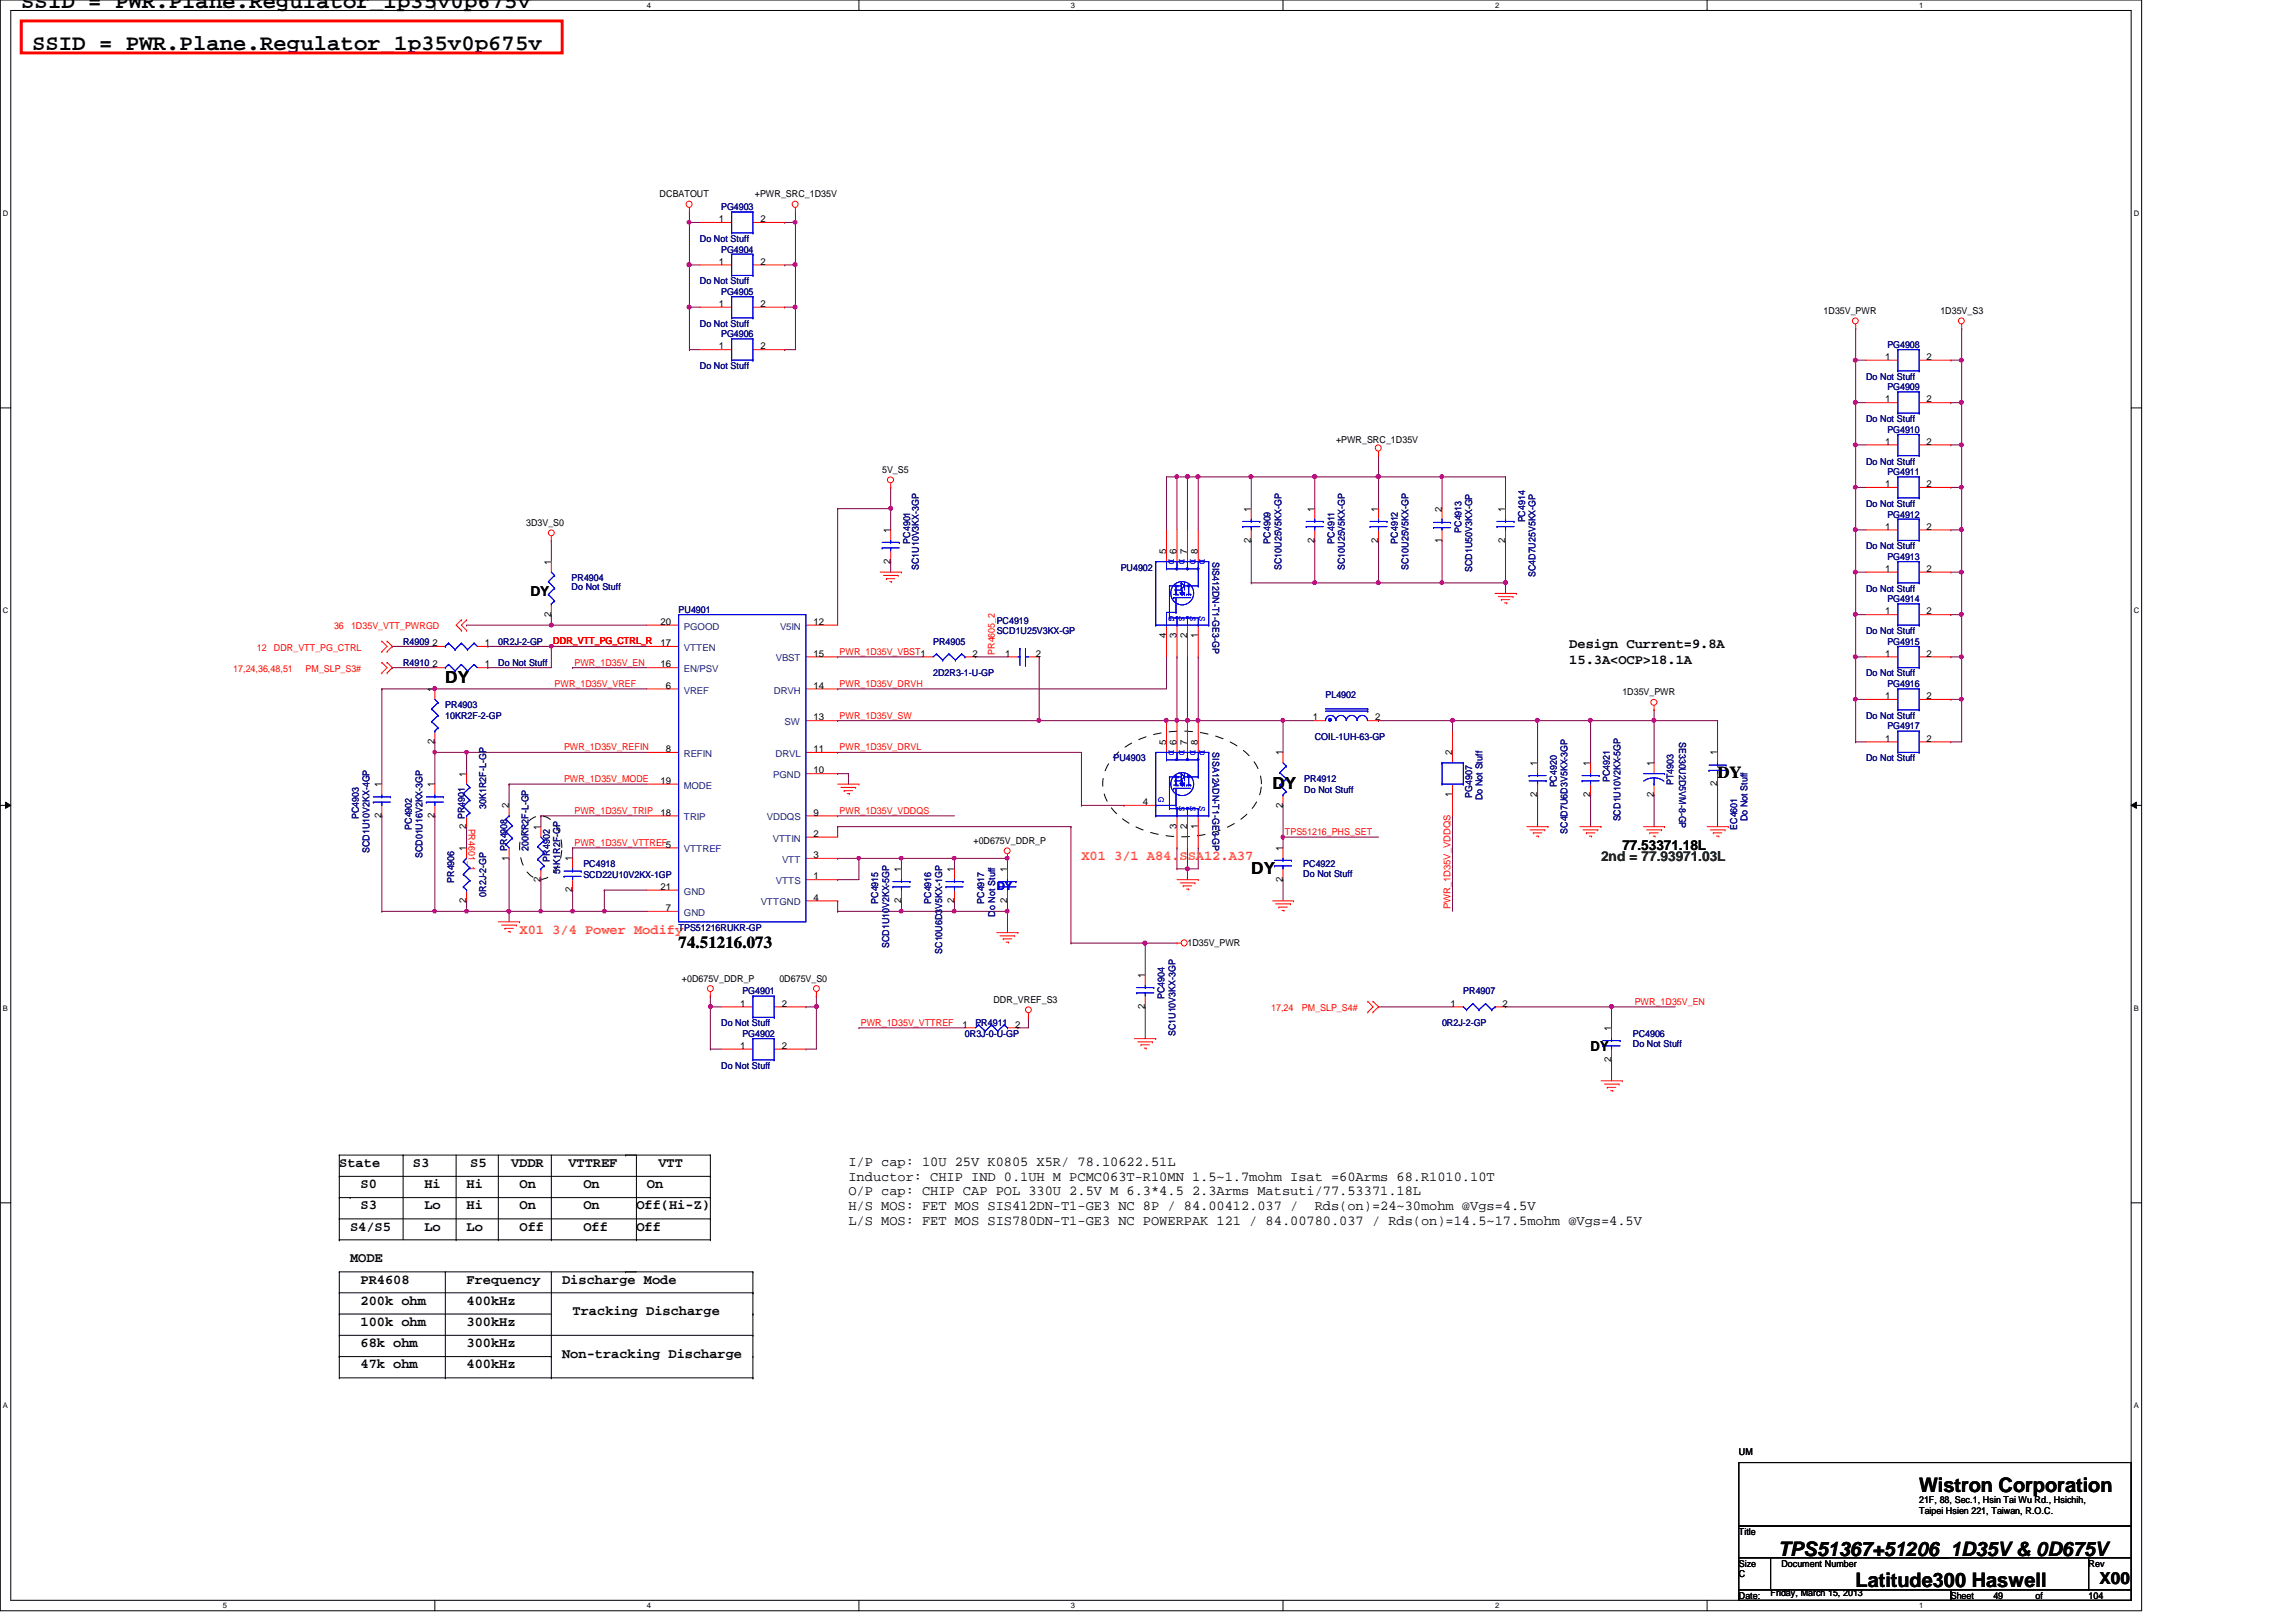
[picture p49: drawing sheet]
<svg xmlns="http://www.w3.org/2000/svg" width="297mm" height="210mm" viewBox="0 0 297 210" stroke-linecap="round" stroke-linejoin="round" font-family="sans-serif">
<defs><g id="words">
<g font-size="2.9">
<text x="2.7" y="1">SSID = PWR.Plane.Regulator_1p35v0p675v</text>
<text x="4.1" y="6.5">SSID = PWR.Plane.Regulator_1p35v0p675v</text>
</g>
<g font-size="2.6">
<text x="248.3" y="193">Wistron Corporation</text>
<text x="230" y="201.3">TPS51367+51206_1D35V &amp; 0D675V</text>
<text x="240.1" y="205.4">Latitude300 Haswell</text>
</g>
<g font-size="2.2">
<text x="57.6" y="88.4">DY</text>
<text x="222.2" y="100.7">DY</text>
<text x="164.6" y="102.2">DY</text>
<text x="161.9" y="113.1">DY</text>
<text x="87.8" y="122.7">74.51216.073</text>
<text x="271.6" y="205">X00</text>
</g>
<g font-size="1.8">
<text x="68.6" y="77.1">DY</text>
<text x="203" y="83.8">Design Current=9.8A</text>
<text x="203" y="85.9">15.3A&lt;OCP&gt;18.1A</text>
<text x="209.9" y="110">77.53371.18L</text>
<text x="205.8" y="136.1">DY</text>
<text x="43.9" y="151">State</text>
<text x="46.6" y="153.8">S0</text>
<text x="53.4" y="151">S3</text>
<text x="54.9" y="153.8">Hi</text>
<text x="60.4" y="153.8">Hi</text>
<text x="60.8" y="151">S5</text>
<text x="66.1" y="151">VDDR</text>
<text x="67.2" y="153.8">On</text>
<text x="73.5" y="151">VTTREF</text>
<text x="75.5" y="153.8">On</text>
<text x="83.7" y="153.8">On</text>
<text x="85.2" y="151">VTT</text>
<text x="109.8" y="150.9">I/P cap: 10U 25V K0805 X5R/ 78.10622.51L</text>
<text x="109.8" y="152.8">Inductor: CHIP IND 0.1UH M PCMC063T-R10MN 1.5~1.7mohm Isat =60Arms 68.R1010.10T</text>
<text x="109.8" y="154.7">O/P cap: CHIP CAP POL 330U 2.5V M 6.3*4.5 2.3Arms Matsuti/77.53371.18L</text>
<text x="45.3" y="159.3">S4/S5</text>
<text x="46.6" y="156.5">S3</text>
<text x="54.9" y="156.5">Lo</text>
<text x="54.9" y="159.3">Lo</text>
<text x="60.4" y="159.3">Lo</text>
<text x="60.4" y="156.5">Hi</text>
<text x="67.2" y="156.5">On</text>
<text x="67.2" y="159.3">Off</text>
<text x="75.5" y="156.5">On</text>
<text x="75.5" y="159.3">Off</text>
<text x="82.3" y="156.5">Off(Hi-Z)</text>
<text x="82.3" y="159.3">Off</text>
<text x="109.8" y="156.6">H/S MOS: FET MOS SIS412DN-T1-GE3 NC 8P / 84.00412.037 /</text>
<text x="109.8" y="158.5">L/S MOS: FET MOS SIS780DN-T1-GE3 NC POWERPAK 121 / 84.00780.037 / Rds(on)=14.5~17.5mohm @Vgs=4.5V</text>
<text x="170.1" y="156.6">Rds(on)=24~30mohm @Vgs=4.5V</text>
<text x="45.3" y="163.4">MODE</text>
<text x="46.6" y="166.1">PR4608</text>
<text x="60.4" y="166.1">Frequency</text>
<text x="72.7" y="166.1">Discharge Mode</text>
<text x="46.6" y="168.8">200k ohm</text>
<text x="46.6" y="171.6">100k ohm</text>
<text x="60.4" y="168.8">400kHz</text>
<text x="60.4" y="171.6">300kHz</text>
<text x="74.1" y="170.2">Tracking Discharge</text>
<text x="46.6" y="177.1">47k ohm</text>
<text x="46.6" y="174.3">68k ohm</text>
<text x="60.4" y="174.3">300kHz</text>
<text x="60.4" y="177.1">400kHz</text>
<text x="72.7" y="175.7">Non-tracking Discharge</text>
</g>
<g font-size="1.8" fill="#ff8000">
<text x="139.9" y="111.3">X01 3/1 A84.SSA12.A37</text>
<text x="67.2" y="120.8">X01 3/4 Power Modify</text>
</g>
<text font-size="1.8" fill="#008000" x="207.1" y="111.4">2nd = 77.93971.03L</text>
<text font-size="1.5" fill="#00f" x="128.9" y="115.2">DY</text>
<g font-size="1.2">
<text x="85.3" y="25.5">DCBATOUT</text>
<text x="93" y="28.7">1</text>
<text x="97.7" y="25.5">+PWR_SRC_1D35V</text>
<text x="98.4" y="28.7">2</text>
<text x="93" y="34.2">1</text>
<text x="98.4" y="34.2">2</text>
<text x="93" y="39.7">1</text>
<text x="98.4" y="39.7">2</text>
<text x="235.9" y="40.6">1D35V_PWR</text>
<text x="251" y="40.6">1D35V_S3</text>
<text x="93" y="45.2">1</text>
<text x="98.4" y="45.2">2</text>
<text x="243.9" y="46.6">1</text>
<text x="249.3" y="46.6">2</text>
<text x="243.9" y="52.1">1</text>
<text x="249.3" y="52.1">2</text>
<text x="172.8" y="57.4">+PWR_SRC_1D35V</text>
<text x="243.9" y="57.5">1</text>
<text x="249.3" y="57.5">2</text>
<text x="114.1" y="61.2">5V_S5</text>
<text x="243.9" y="63">1</text>
<text x="249.3" y="63">2</text>
<text x="68.1" y="68.1">3D3V_S0</text>
<text x="115.2" y="69" transform="rotate(-90 115.2 69)">1</text>
<text x="150.9" y="71.7" transform="rotate(-90 150.9 71.7)">5</text>
<text x="152.2" y="71.7" transform="rotate(-90 152.2 71.7)">6</text>
<text x="153.6" y="71.7" transform="rotate(-90 153.6 71.7)">7</text>
<text x="155" y="71.7" transform="rotate(-90 155 71.7)">8</text>
<text x="161.8" y="70.2" transform="rotate(-90 161.8 70.2)">2</text>
<text x="161.8" y="66.2" transform="rotate(-90 161.8 66.2)">1</text>
<text x="170" y="70.2" transform="rotate(-90 170 70.2)">2</text>
<text x="170" y="66.2" transform="rotate(-90 170 66.2)">1</text>
<text x="178.3" y="70.2" transform="rotate(-90 178.3 70.2)">2</text>
<text x="178.3" y="66.2" transform="rotate(-90 178.3 66.2)">1</text>
<text x="186.5" y="70.2" transform="rotate(-90 186.5 70.2)">1</text>
<text x="186.5" y="66.2" transform="rotate(-90 186.5 66.2)">2</text>
<text x="194.7" y="70.2" transform="rotate(-90 194.7 70.2)">2</text>
<text x="194.7" y="66.2" transform="rotate(-90 194.7 66.2)">1</text>
<text x="243.9" y="68.5">1</text>
<text x="249.3" y="68.5">2</text>
<text x="71.3" y="73.1" transform="rotate(-90 71.3 73.1)">1</text>
<text x="115.2" y="72.9" transform="rotate(-90 115.2 72.9)">2</text>
<text x="243.9" y="74">1</text>
<text x="249.3" y="74">2</text>
<text x="56" y="83.6">2</text>
<text x="62.7" y="83.6">1</text>
<text x="71.3" y="79.8" transform="rotate(-90 71.3 79.8)">2</text>
<text x="85.5" y="80.9">20</text>
<text x="85.5" y="83.6">17</text>
<text x="105.2" y="80.9">12</text>
<text x="150.9" y="82.5" transform="rotate(-90 150.9 82.5)">4</text>
<text x="152.2" y="82.5" transform="rotate(-90 152.2 82.5)">3</text>
<text x="153.6" y="82.5" transform="rotate(-90 153.6 82.5)">2</text>
<text x="155" y="82.5" transform="rotate(-90 155 82.5)">1</text>
<text x="243.9" y="79.5">1</text>
<text x="249.3" y="79.5">2</text>
<text x="56" y="86.4">2</text>
<text x="56.2" y="89.5" transform="rotate(-90 56.2 89.5)">1</text>
<text x="62.7" y="86.4">1</text>
<text x="85.5" y="86.4">16</text>
<text x="86.1" y="89.1">6</text>
<text x="105.2" y="85">15</text>
<text x="105.2" y="89.1">14</text>
<text x="125.8" y="85">2</text>
<text x="130" y="85">1</text>
<text x="134" y="85">2</text>
<text x="243.9" y="85">1</text>
<text x="249.3" y="85">2</text>
<text x="105.2" y="93.2">13</text>
<text x="169.8" y="93.2">1</text>
<text x="177.9" y="93.2">2</text>
<text x="209.9" y="90">1D35V_PWR</text>
<text x="243.9" y="90.5">1</text>
<text x="243.9" y="96">1</text>
<text x="249.3" y="90.5">2</text>
<text x="249.3" y="96">2</text>
<text x="49.4" y="101.9" transform="rotate(-90 49.4 101.9)">1</text>
<text x="56.2" y="101.9" transform="rotate(-90 56.2 101.9)">1</text>
<text x="56.2" y="96.3" transform="rotate(-90 56.2 96.3)">2</text>
<text x="60.3" y="100.5" transform="rotate(-90 60.3 100.5)">1</text>
<text x="85.5" y="101.4">19</text>
<text x="86.1" y="97.3">8</text>
<text x="105.2" y="100.1">10</text>
<text x="105.2" y="97.3">11</text>
<text x="150.9" y="96.4" transform="rotate(-90 150.9 96.4)">5</text>
<text x="152.2" y="96.4" transform="rotate(-90 152.2 96.4)">6</text>
<text x="153.6" y="96.4" transform="rotate(-90 153.6 96.4)">7</text>
<text x="155" y="96.4" transform="rotate(-90 155 96.4)">8</text>
<text x="165.9" y="97.7" transform="rotate(-90 165.9 97.7)">1</text>
<text x="187.9" y="97.7" transform="rotate(-90 187.9 97.7)">2</text>
<text x="198.9" y="99.1" transform="rotate(-90 198.9 99.1)">1</text>
<text x="205.7" y="99.1" transform="rotate(-90 205.7 99.1)">1</text>
<text x="213.9" y="99.1" transform="rotate(-90 213.9 99.1)">1</text>
<text x="222.2" y="101.8" transform="rotate(-90 222.2 101.8)">2</text>
<text x="222.2" y="97.7" transform="rotate(-90 222.2 97.7)">1</text>
<text x="49.4" y="105.9" transform="rotate(-90 49.4 105.9)">2</text>
<text x="56.2" y="105.9" transform="rotate(-90 56.2 105.9)">2</text>
<text x="60.3" y="107.2" transform="rotate(-90 60.3 107.2)">2 PR4901</text>
<text x="65.8" y="104.6" transform="rotate(-90 65.8 104.6)">2</text>
<text x="69.9" y="107.4" transform="rotate(-90 69.9 107.4)">1</text>
<text x="85.5" y="105.5">18</text>
<text x="105.2" y="105.5">9</text>
<text x="147.9" y="104.2">4</text>
<text x="152.2" y="107.2" transform="rotate(-90 152.2 107.2)">3</text>
<text x="153.6" y="107.2" transform="rotate(-90 153.6 107.2)">2</text>
<text x="155" y="107.2" transform="rotate(-90 155 107.2)">1</text>
<text x="165.9" y="104.5" transform="rotate(-90 165.9 104.5)">2</text>
<text x="187.9" y="103.1" transform="rotate(-90 187.9 103.1)">1</text>
<text x="198.9" y="103.1" transform="rotate(-90 198.9 103.1)">2</text>
<text x="205.7" y="103.1" transform="rotate(-90 205.7 103.1)">2</text>
<text x="213.9" y="103.1" transform="rotate(-90 213.9 103.1)">2</text>
<text x="60.3" y="110.1" transform="rotate(-90 60.3 110.1)">1</text>
<text x="65.8" y="111.4" transform="rotate(-90 65.8 111.4)">1 PR4908</text>
<text x="74" y="111.5" transform="rotate(-90 74 111.5)">1</text>
<text x="105.2" y="111">3</text>
<text x="105.2" y="113.8">1</text>
<text x="105.2" y="108.3">2</text>
<text x="116.6" y="112.9" transform="rotate(-90 116.6 112.9)">1</text>
<text x="123.4" y="112.9" transform="rotate(-90 123.4 112.9)">1</text>
<text x="125.9" y="109.2">+0D675V_DDR_P</text>
<text x="130.3" y="112.9" transform="rotate(-90 130.3 112.9)">1</text>
<text x="165.9" y="110.1" transform="rotate(-90 165.9 110.1)">1</text>
<text x="60.3" y="116.8" transform="rotate(-90 60.3 116.8)">2</text>
<text x="69.9" y="114.1" transform="rotate(-90 69.9 114.1)">2</text>
<text x="74" y="115.5" transform="rotate(-90 74 115.5)">2</text>
<text x="85.5" y="115.1">21</text>
<text x="86.1" y="117.9">7</text>
<text x="105.2" y="116.5">4</text>
<text x="116.6" y="116.8" transform="rotate(-90 116.6 116.8)">2</text>
<text x="123.4" y="116.8" transform="rotate(-90 123.4 116.8)">2</text>
<text x="130.3" y="116.8" transform="rotate(-90 130.3 116.8)">2</text>
<text x="165.9" y="114.1" transform="rotate(-90 165.9 114.1)">2</text>
<text x="153.6" y="122.4">1D35V_PWR</text>
<text x="88.2" y="127">+0D675V_DDR_P</text>
<text x="95.8" y="130.3">1</text>
<text x="100.8" y="127">0D675V_S0</text>
<text x="101.1" y="130.3">2</text>
<text x="128.5" y="129.8">DDR_VREF_S3</text>
<text x="148.1" y="130.6" transform="rotate(-90 148.1 130.6)">2</text>
<text x="148.1" y="126.6" transform="rotate(-90 148.1 126.6)">1</text>
<text x="187.7" y="130.3">1</text>
<text x="194.4" y="130.3">2</text>
<text x="95.8" y="135.7">1</text>
<text x="101.1" y="135.7">2</text>
<text x="124.5" y="133">1</text>
<text x="131.3" y="133">2</text>
<text x="208.4" y="137.4" transform="rotate(-90 208.4 137.4)">2</text>
<text x="208.4" y="133.4" transform="rotate(-90 208.4 133.4)">1</text>
<text x="225" y="188.3">UM</text>
<text x="248.3" y="194.5">21F, 88, Sec.1, Hsin Tai Wu Rd., Hsichih,</text>
<text x="248.3" y="196">Taipei Hsien 221, Taiwan, R.O.C.</text>
<text x="225" y="198.6">Title</text>
<text x="225" y="202.7">Size</text>
<text x="230.5" y="202.7">Document Number</text>
<text x="270.2" y="202.7">Rev</text>
<text x="225" y="206.9">Date:</text>
<text x="225" y="204.1">C</text>
<text x="229.1" y="206.6">Friday, March 15, 2013</text>
<text x="252.4" y="206.9">Sheet</text>
<text x="257.9" y="206.9">49</text>
<text x="263.4" y="206.9">of</text>
<text x="270.2" y="206.9">104</text>
</g>
<g font-size="1.2" fill="#000080">
<text x="93.3" y="27.2">PG4903</text>
<text x="90.5" y="31.3">Do Not Stuff</text>
<text x="93.3" y="32.7">PG4904</text>
<text x="90.5" y="36.8">Do Not Stuff</text>
<text x="93.3" y="38.1">PG4905</text>
<text x="90.5" y="42.3">Do Not Stuff</text>
<text x="90.5" y="47.8">Do Not Stuff</text>
<text x="93.3" y="43.6">PG4906</text>
<text x="244.2" y="45">PG4908</text>
<text x="241.4" y="49.1">Do Not Stuff</text>
<text x="244.2" y="50.5">PG4909</text>
<text x="241.4" y="54.6">Do Not Stuff</text>
<text x="244.2" y="56">PG4910</text>
<text x="241.4" y="60.1">Do Not Stuff</text>
<text x="241.4" y="65.6">Do Not Stuff</text>
<text x="244.2" y="61.5">PG4911</text>
<text x="117.8" y="70.4" transform="rotate(-90 117.8 70.4)">PC4901</text>
<text x="164.4" y="70.4" transform="rotate(-90 164.4 70.4)">PC4909</text>
<text x="172.6" y="70.4" transform="rotate(-90 172.6 70.4)">PC4911</text>
<text x="180.8" y="70.4" transform="rotate(-90 180.8 70.4)">PC4912</text>
<text x="189.1" y="69" transform="rotate(-90 189.1 69)">PC4913</text>
<text x="197.3" y="67.6" transform="rotate(-90 197.3 67.6)">PC4914</text>
<text x="241.4" y="71.1">Do Not Stuff</text>
<text x="244.2" y="67">PG4912</text>
<text x="74" y="75.2">PR4904</text>
<text x="74" y="76.4">Do Not Stuff</text>
<text x="118.9" y="73.8" transform="rotate(-90 118.9 73.8)">SC1U10V3KX-3GP</text>
<text x="145" y="73.8">PU4902</text>
<text x="156.9" y="72.7" transform="rotate(90 156.9 72.7)">SIS412DN-T1-GE3-GP</text>
<text x="165.8" y="73.8" transform="rotate(-90 165.8 73.8)">SC10U25V5KX-GP</text>
<text x="174" y="73.8" transform="rotate(-90 174 73.8)">SC10U25V5KX-GP</text>
<text x="182.2" y="73.8" transform="rotate(-90 182.2 73.8)">SC10U25V5KX-GP</text>
<text x="190.5" y="74" transform="rotate(-90 190.5 74)">SCD1U50V3KX-GP</text>
<text x="198.7" y="74.7" transform="rotate(-90 198.7 74.7)">SC4D7U25V5KX-GP</text>
<text x="241.4" y="76.6">Do Not Stuff</text>
<text x="244.2" y="77.9">PG4914</text>
<text x="244.2" y="72.4">PG4913</text>
<text x="52.2" y="83.4">R4909</text>
<text x="64.5" y="83.4">0R2J-2-GP</text>
<text x="87.8" y="79.3">PU4901</text>
<text x="120.7" y="83.4">PR4905</text>
<text x="128.9" y="80.7">PC4919</text>
<text x="128.9" y="82">SCD1U25V3KX-GP</text>
<text x="241.4" y="82">Do Not Stuff</text>
<text x="244.2" y="83.4">PG4915</text>
<text x="52.2" y="86.1">R4910</text>
<text x="64.5" y="86.1">Do Not Stuff</text>
<text x="120.7" y="87.5">2D2R3-1-U-GP</text>
<text x="241.4" y="87.5">Do Not Stuff</text>
<text x="244.2" y="88.9">PG4916</text>
<text x="57.6" y="91.7">PR4903</text>
<text x="57.6" y="93">10KR2F-2-GP</text>
<text x="170.1" y="95.8">COIL-1UH-63-GP</text>
<text x="171.5" y="90.3">PL4902</text>
<text x="241.4" y="93">Do Not Stuff</text>
<text x="244.2" y="94.4">PG4917</text>
<text x="144.1" y="98.5">PU4903</text>
<text x="156.9" y="97.4" transform="rotate(90 156.9 97.4)">SISA12ADN-T1-GE3-GP</text>
<text x="168.7" y="101.3">PR4912</text>
<text x="201.4" y="101.9" transform="rotate(-90 201.4 101.9)">PC4920</text>
<text x="208.3" y="101.2" transform="rotate(-90 208.3 101.2)">PC4921</text>
<text x="216.5" y="101.6" transform="rotate(-90 216.5 101.6)">PT4903</text>
<text x="217.3" y="96" transform="rotate(90 217.3 96)">SE330U2D5VM-8-GP</text>
<text x="241.4" y="98.5">Do Not Stuff</text>
<text x="46.4" y="106" transform="rotate(-90 46.4 106)">PC4903</text>
<text x="53.3" y="107.4" transform="rotate(-90 53.3 107.4)">PC4902</text>
<text x="62.9" y="104.6" transform="rotate(-90 62.9 104.6)">30K1R2F-L-GP</text>
<text x="168.7" y="102.6">Do Not Stuff</text>
<text x="190.5" y="103.3" transform="rotate(-90 190.5 103.3)">PG4907</text>
<text x="191.8" y="103.5" transform="rotate(-90 191.8 103.5)">Do Not Stuff</text>
<text x="202.8" y="107.9" transform="rotate(-90 202.8 107.9)">SC4D7U6D3V5KX-3GP</text>
<text x="209.6" y="106.3" transform="rotate(-90 209.6 106.3)">SCD1U10V2KX-5GP</text>
<text x="224.7" y="107.4" transform="rotate(-90 224.7 107.4)">EC4601</text>
<text x="226.1" y="106.3" transform="rotate(-90 226.1 106.3)">Do Not Stuff</text>
<text x="47.8" y="110.4" transform="rotate(-90 47.8 110.4)">SCD1U10V2KX-4GP</text>
<text x="54.6" y="111.1" transform="rotate(-90 54.6 111.1)">SCD01U16V2KX-3GP</text>
<text x="68.4" y="110.1" transform="rotate(-90 68.4 110.1)">200KR2F-L-GP</text>
<text x="71.1" y="111.5" transform="rotate(-90 71.1 111.5)">PR4902</text>
<text x="72.5" y="113.2" transform="rotate(-90 72.5 113.2)">51K1R2F-GP</text>
<text x="75.5" y="112.2">PC4918</text>
<text x="75.5" y="113.6">SCD22U10V2KX-1GP</text>
<text x="168.6" y="112.2">PC4922</text>
<text x="168.6" y="113.5">Do Not Stuff</text>
<text x="58.8" y="114.3" transform="rotate(-90 58.8 114.3)">PR4906</text>
<text x="62.9" y="116" transform="rotate(-90 62.9 116)">0R2J-2-GP</text>
<text x="113.6" y="117" transform="rotate(-90 113.6 117)">PC4915</text>
<text x="120.5" y="117" transform="rotate(-90 120.5 117)">PC4916</text>
<text x="127.3" y="117" transform="rotate(-90 127.3 117)">PC4917</text>
<text x="128.7" y="118.6" transform="rotate(-90 128.7 118.6)">Do Not Stuff</text>
<text x="87.8" y="120.4">TPS51216RUKR-GP</text>
<text x="115" y="122.7" transform="rotate(-90 115 122.7)">SCD1U10V2KX-5GP</text>
<text x="121.9" y="123.4" transform="rotate(-90 121.9 123.4)">SC10U6D3V5KX-1GP</text>
<text x="96.1" y="128.7">PG4901</text>
<text x="150.7" y="129.3" transform="rotate(-90 150.7 129.3)">PC4904</text>
<text x="189.3" y="128.7">PR4907</text>
<text x="93.3" y="132.8">Do Not Stuff</text>
<text x="96.1" y="134.2">PG4902</text>
<text x="124.8" y="134.2">0R3J-0-U-GP</text>
<text x="126.2" y="132.8">PR4911</text>
<text x="152.1" y="134.1" transform="rotate(-90 152.1 134.1)">SC1U10V3KX-3GP</text>
<text x="186.6" y="132.8">0R2J-2-GP</text>
<text x="211.2" y="134.2">PC4906</text>
<text x="211.2" y="135.6">Do Not Stuff</text>
<text x="93.3" y="138.3">Do Not Stuff</text>
</g>
<g font-size="1.2" fill="#00f">
<text x="151.2" y="72.4" transform="rotate(90 151.2 72.4)">D</text>
<text x="152.6" y="72.4" transform="rotate(90 152.6 72.4)">D</text>
<text x="154" y="72.4" transform="rotate(90 154 72.4)">D</text>
<text x="155.2" y="72.4" transform="rotate(90 155.2 72.4)">D</text>
<text x="151.2" y="79.7" transform="rotate(90 151.2 79.7)">G</text>
<text x="152.6" y="79.7" transform="rotate(90 152.6 79.7)">S</text>
<text x="154" y="79.7" transform="rotate(90 154 79.7)">S</text>
<text x="155.2" y="79.7" transform="rotate(90 155.2 79.7)">S</text>
<text x="151.2" y="97.1" transform="rotate(90 151.2 97.1)">D</text>
<text x="152.6" y="97.1" transform="rotate(90 152.6 97.1)">D</text>
<text x="154" y="97.1" transform="rotate(90 154 97.1)">D</text>
<text x="155.2" y="97.1" transform="rotate(90 155.2 97.1)">D</text>
<text x="149.9" y="103.1" transform="rotate(90 149.9 103.1)">G</text>
<text x="152.6" y="104.4" transform="rotate(90 152.6 104.4)">S</text>
<text x="154" y="104.4" transform="rotate(90 154 104.4)">S</text>
<text x="155.2" y="104.4" transform="rotate(90 155.2 104.4)">S</text>
</g>
<g font-size="1.2" fill="#f00">
<text x="43.2" y="81.4">36</text>
<text x="45.4" y="81.4">1D35V_VTT_PWRGD</text>
<text x="71.6" y="83.4">DDR_VTT_PG_CTRL_R</text>
<text x="30.2" y="87">17,24,36,48,51</text>
<text x="33.2" y="84.2">12</text>
<text x="35.4" y="84.2">DDR_VTT_PG_CTRL</text>
<text x="39.5" y="87">PM_SLP_S3#</text>
<text x="71.8" y="88.9">PWR_1D35V_VREF</text>
<text x="74.3" y="86.1">PWR_1D35V_EN</text>
<text x="108.6" y="84.8">PWR_1D35V_VBST1</text>
<text x="108.6" y="88.9">PWR_1D35V_DRVH</text>
<text x="128.7" y="84.8" transform="rotate(-90 128.7 84.8)">PR4605_2</text>
<text x="108.6" y="93">PWR_1D35V_SW</text>
<text x="73" y="97.1">PWR_1D35V_REFIN</text>
<text x="73" y="101.2">PWR_1D35V_MODE</text>
<text x="108.6" y="97.1">PWR_1D35V_DRVL</text>
<text x="60.6" y="107.2" transform="rotate(90 60.6 107.2)">PR4601_1</text>
<text x="74.3" y="105.3">PWR_1D35V_TRIP</text>
<text x="108.6" y="105.3">PWR_1D35V_VDDQS</text>
<text x="74.3" y="109.5">PWR_1D35V_VTTREF5</text>
<text x="166.2" y="108.1">TPS51216_PHS_SET</text>
<text x="187.7" y="117.7" transform="rotate(-90 187.7 117.7)">PWR_1D35V_VDDQS</text>
<text x="164.5" y="130.9">17,24</text>
<text x="168.4" y="130.9">PM_SLP_S4#</text>
<text x="211.5" y="130">PWR_1D35V_EN</text>
<text x="111.4" y="132.8">PWR_1D35V_VTTREF</text>
</g>
<g font-size="1.2" fill="#004080">
<text x="88.5" y="81.5">PGOOD</text>
<text x="100.9" y="81.5">V5IN</text>
<text x="88.5" y="89.7">VREF</text>
<text x="88.5" y="87">EN/PSV</text>
<text x="88.5" y="84.2">VTTEN</text>
<text x="100.1" y="89.7">DRVH</text>
<text x="100.4" y="85.6">VBST</text>
<text x="101.5" y="93.9">SW</text>
<text x="88.5" y="98">REFIN</text>
<text x="100" y="100.7">PGND</text>
<text x="100.3" y="98">DRVL</text>
<text x="88.5" y="102.1">MODE</text>
<text x="88.5" y="106.2">TRIP</text>
<text x="99.2" y="106.2">VDDQS</text>
<text x="88.5" y="110.3">VTTREF</text>
<text x="100" y="108.9">VTTIN</text>
<text x="101.2" y="111.7">VTT</text>
<text x="88.5" y="118.5">GND</text>
<text x="88.5" y="115.8">GND</text>
<text x="98.4" y="117.2">VTTGND</text>
<text x="100.4" y="114.4">VTTS</text>
</g>
<g font-size="1">
<text x="28.8" y="1">5</text>
<text x="83.7" y="1">4</text>
<text x="138.6" y="1">3</text>
<text x="193.4" y="1">2</text>
<text x="248.3" y="1">1</text>
<text x=".4" y="27.9">D</text>
<text x="276.1" y="27.9">D</text>
<text x=".4" y="79.4">C</text>
<text x="276.1" y="79.4">C</text>
<text x=".4" y="130.8">B</text>
<text x="276.1" y="130.8">B</text>
<text x=".4" y="182.2">A</text>
<text x="276.1" y="182.2">A</text>
<text x="28.8" y="208.1">5</text>
<text x="83.7" y="208.1">4</text>
<text x="138.6" y="208.1">3</text>
<text x="193.4" y="208.1">2</text>
<text x="248.3" y="208.1">1</text>
</g>
</g></defs>
<path d="M0 0h277.1v208.4h-277.1zM1.4 1.4h274.3v205.7h-274.3z" fill="none" stroke="#000" stroke-width=".13"/>
<g fill="#fff">
<path d="M28.8 .1h.6v1.1h-.6z"/>
<path d="M28.8 207.2h.6v1.1h-.6z"/>
</g>
<path d="M56.3 0v1.4M56.3 207.1v1.3" fill="none" stroke="#000" stroke-width=".13"/>
<g fill="#fff">
<path d="M83.7 .1h.5v1.1h-.5z"/>
<path d="M83.7 207.2h.5v1.1h-.5z"/>
</g>
<path d="M111.1 0v1.4M111.1 207.1v1.3" fill="none" stroke="#000" stroke-width=".13"/>
<g fill="#fff">
<path d="M138.6 .1h.5v1.1h-.5z"/>
<path d="M138.6 207.2h.5v1.1h-.5z"/>
</g>
<path d="M166 0v1.4M166 207.1v1.3" fill="none" stroke="#000" stroke-width=".13"/>
<g fill="#fff">
<path d="M193.4 .1h.6v1.1h-.6z"/>
<path d="M193.4 207.2h.6v1.1h-.6z"/>
</g>
<path d="M220.8 0v1.4M220.8 207.1v1.3" fill="none" stroke="#000" stroke-width=".13"/>
<g fill="#fff">
<path d="M248.3 .1h.5v1.1h-.5z"/>
<path d="M248.3 207.2h.5v1.1h-.5z"/>
<path d="M.4 27.1h.7v1.1h-.7z"/>
<path d="M276.1 27.1h.7v1.1h-.7z"/>
<path d="M.4 78.5h.7v1.1h-.7z"/>
<path d="M276.1 78.5h.7v1.1h-.7z"/>
</g>
<path d="M0 52.8h1.4M275.7 52.8h1.4" fill="none" stroke="#000" stroke-width=".13"/>
<g fill="#fff">
<path d="M.4 129.9h.6v1.1h-.6z"/>
<path d="M276.1 129.9h.6v1.1h-.6z"/>
</g>
<path d="M0 104.2h1.4M.7 103.8l.7 .4-.7 .4zM275.7 104.2l.7-.4v.8zM275.7 104.2h1.4" fill="none" stroke="#000" stroke-width=".13"/>
<path d="M.7 103.8l.7 .4-.7 .4zM275.7 104.2l.7-.4v.8z" fill="#000"/>
<g fill="#fff">
<path d="M.4 181.4h.6v1.1h-.6z"/>
<path d="M276.1 181.4h.6v1.1h-.6z"/>
</g>
<path d="M0 155.7h1.4M275.7 155.7h1.4" fill="none" stroke="#000" stroke-width=".13"/>
<path d="M101.5 28.8h.1M102.9 27.4h.1M102.9 27.4v1.4h-1.4M130.3 117.9h.1M130.3 117.9v2.8M198.9 102.9h.1M198.9 102.9v4.1M91.9 128.9h.1M91.9 128.9v1.4" fill="none" stroke="#800040" stroke-width=".13"/>
<circle cx="130.3" cy="117.9" r=".25" fill="#f0f"/>
<circle cx="130.3" cy="117.9" r=".25" fill="none" stroke="#f0f" stroke-width=".13"/>
<path d="M186.6 75.4h.1M186.6 75.4h8.2M123.5 116.6h.1M123.5 116.6v1.3" fill="none" stroke="#800040" stroke-width=".13"/>
<path d="M186.4 75.2l.1-.1 .2 .2v.3h-.2h-.1z" fill-rule="evenodd" fill="#f0f"/>
<path d="M186.4 75.2l.1-.1 .2 .2v.3h-.2h-.1z" fill="none" stroke="#f0f" stroke-width=".13"/>
<path d="M178.3 75.4h.1M178.3 75.4h8.3M214 91.9h.1M214 91.9v1.4" fill="none" stroke="#800040" stroke-width=".13"/>
<circle cx="178.3" cy="75.4" r=".26" fill="#f0f"/>
<circle cx="178.3" cy="75.4" r=".26" fill="none" stroke="#f0f" stroke-width=".13"/>
<path d="M194.8 69.9h.1M194.8 69.9v5.5M56.3 89.2h.1M56.3 89.2h27.4M166 93.3h.1M166 93.3h4.1M49.4 105.6h.1M49.4 105.6v12.3M205.8 102.9h.1M205.8 102.9v4.1" fill="none" stroke="#800040" stroke-width=".13"/>
<path d="M165.8 93h.1l.3 .1-.1 .3-.2 .1-.1-.1z" fill-rule="evenodd" fill="#f0f"/>
<path d="M165.8 93h.1l.3 .1-.1 .3-.2 .1-.1-.1z" fill="none" stroke="#f0f" stroke-width=".13"/>
<path d="M74.1 115.2h.1M74.1 115.2v2.7" fill="none" stroke="#800040" stroke-width=".13"/>
<circle cx="74.1" cy="117.9" r=".25" fill="#f0f"/>
<circle cx="74.1" cy="117.9" r=".25" fill="none" stroke="#f0f" stroke-width=".13"/>
<g fill="none" stroke="#800040" stroke-width=".13">
<path d="M170.1 61.7h.1M170.1 61.7h8.2M56.3 97.4h.1M56.3 97.4v4.1M60.4 97.4h.1M60.4 97.4h23.3M108.4 85h.1M108.4 89.2h.1M108.4 85h10.9M108.4 89.2h42.5M166 93.3h.1M166 93.3v4.1"/>
<path d="M214 93.3h.1M214 93.3v5.4M65.9 101.5h.1M65.9 111.1h.1M65.9 101.5v2.7M65.9 111.1v6.8M108.4 100.1h.1M108.4 107h.1M108.4 100.1h1.4M108.4 107v1.3M130.3 116.6h.1M130.3 116.6v1.3"/>
</g>
<circle cx="178.3" cy="61.7" r=".26" fill="#f0f"/>
<circle cx="178.3" cy="61.7" r=".26" fill="none" stroke="#f0f" stroke-width=".13"/>
<circle cx="170.1" cy="61.7" r=".26" fill="#f0f"/>
<circle cx="170.1" cy="61.7" r=".26" fill="none" stroke="#f0f" stroke-width=".13"/>
<path d="M60.4 80.9h.1M60.4 80.9h10.9M126.2 85h.1M126.2 85h4.1M205.8 93.3h.1M205.8 93.3h8.2" fill="none" stroke="#800040" stroke-width=".13"/>
<path d="M213.8 93h.1l.3 .1-.1 .3-.2 .1-.1-.1z" fill-rule="evenodd" fill="#f0f"/>
<path d="M213.8 93h.1l.3 .1-.1 .3-.2 .1-.1-.1z" fill="none" stroke="#f0f" stroke-width=".13"/>
<circle cx="205.7" cy="93.2" r=".26" fill="#f0f"/>
<circle cx="205.7" cy="93.2" r=".26" fill="none" stroke="#f0f" stroke-width=".13"/>
<path d="M71.3 80.9h.1M71.3 80.9h12.4M65.9 117.9h.1M65.9 117.9v1.4M74.1 109.7h.1M74.1 109.7v1.4M108.4 116.6h.1M108.4 116.6v1.3" fill="none" stroke="#800040" stroke-width=".13"/>
<circle cx="71.3" cy="80.9" r=".26" fill="#f0f"/>
<circle cx="71.3" cy="80.9" r=".26" fill="none" stroke="#f0f" stroke-width=".13"/>
<path d="M71.3 69.9h.1M71.3 79.5h.1M71.3 69.9v2.8M71.3 79.5v1.4M161.9 61.7h.1M161.9 61.7h8.2M108.4 105.6h.1M108.4 107h.1M108.4 105.6h15.1M108.4 107h30.2M214 102.9h.1M214 102.9v4.1" fill="none" stroke="#800040" stroke-width=".13"/>
<circle cx="170.1" cy="61.7" r=".26" fill="#f0f"/>
<circle cx="170.1" cy="61.7" r=".26" fill="none" stroke="#f0f" stroke-width=".13"/>
<circle cx="161.8" cy="61.7" r=".26" fill="#f0f"/>
<circle cx="161.8" cy="61.7" r=".26" fill="none" stroke="#f0f" stroke-width=".13"/>
<path d="M74.1 86.4h.1M74.1 86.4h9.6M108.4 93.3h.1M108.4 93.3h26M56.3 105.6h.1M56.3 105.6v12.3" fill="none" stroke="#800040" stroke-width=".13"/>
<path d="M56.1 117.7h.3l.1 .2-.1 .2-.2 .1-.1-.1z" fill-rule="evenodd" fill="#f0f"/>
<path d="M56.1 117.7h.3l.1 .2-.1 .2-.2 .1-.1-.1z" fill="none" stroke="#f0f" stroke-width=".13"/>
<path d="M60.4 97.4h.1M60.4 97.4v2.7M111.1 133h.1M111.1 133h13.7M131.7 133h.1M133.1 131.7h.1M133.1 131.7v1.3h-1.4" fill="none" stroke="#800040" stroke-width=".13"/>
<circle cx="60.4" cy="97.3" r=".25" fill="#f0f"/>
<circle cx="60.4" cy="97.3" r=".25" fill="none" stroke="#f0f" stroke-width=".13"/>
<path d="M166 108.3h.1M166 108.3h12.3" fill="none" stroke="#800040" stroke-width=".13"/>
<path d="M165.8 108.1h.1l.3 .1-.1 .3-.2 .1-.1-.1z" fill-rule="evenodd" fill="#f0f"/>
<path d="M165.8 108.1h.1l.3 .1-.1 .3-.2 .1-.1-.1z" fill="none" stroke="#f0f" stroke-width=".13"/>
<path d="M166 104.2h.1M166 113.8h.1M166 104.2v4.1M166 113.8v2.8M178.3 130.3h.1M178.3 130.3h9.6M194.8 130.3h.1M194.8 130.3h21.9M208.5 137.2h.1M208.5 130.3h.1M208.5 130.3v2.7M208.5 137.2v2.7" fill="none" stroke="#800040" stroke-width=".13"/>
<circle cx="208.5" cy="130.3" r=".26" fill="#f0f"/>
<circle cx="208.5" cy="130.3" r=".26" fill="none" stroke="#f0f" stroke-width=".13"/>
<path d="M134.4 85h.1M134.4 85v8.3M78.2 117.9h.1M78.2 117.9h5.5" fill="none" stroke="#800040" stroke-width=".13"/>
<circle cx="78.2" cy="117.9" r=".25" fill="#f0f"/>
<circle cx="78.2" cy="117.9" r=".25" fill="none" stroke="#f0f" stroke-width=".13"/>
<path d="M50.8 83.7h.1M50.8 86.4h.1M50.8 83.7h5.5M50.8 86.4h5.5M63.1 83.7h.1M63.1 83.7h8.2M153.6 112.4h.1M153.6 112.4v1.4M153.6 112.4h1.4M166 108.3h.1M166 108.3v1.4" fill="none" stroke="#800040" stroke-width=".13"/>
<circle cx="153.6" cy="112.4" r=".26" fill="#f0f"/>
<circle cx="153.6" cy="112.4" r=".26" fill="none" stroke="#f0f" stroke-width=".13"/>
<path d="M155 61.7h.1M155 61.7v6.9M150.9 93.3h.1M152.3 85h.1M152.3 85v8.3h-1.4M152.3 109.7h.1M152.3 109.7v2.7" fill="none" stroke="#800040" stroke-width=".13"/>
<circle cx="150.9" cy="93.2" r=".26" fill="#f0f"/>
<circle cx="150.9" cy="93.2" r=".26" fill="none" stroke="#f0f" stroke-width=".13"/>
<path d="M150.9 61.7h.1M150.9 61.7v6.9M152.3 61.7h.1M152.3 61.7v6.9M153.6 61.7h.1M153.6 61.7v6.9M150.9 85h.1M150.9 85v4.2M152.3 112.4h.1M152.3 112.4h1.3M155 109.7h.1M155 109.7v2.7" fill="none" stroke="#800040" stroke-width=".13"/>
<circle cx="153.6" cy="61.7" r=".26" fill="#f0f"/>
<circle cx="153.6" cy="61.7" r=".26" fill="none" stroke="#f0f" stroke-width=".13"/>
<path d="M152.3 93.3h.1M152.3 93.3h1.3" fill="none" stroke="#800040" stroke-width=".13"/>
<path d="M152.1 93h.1l.2 .1v.3l-.2 .1-.1-.1z" fill-rule="evenodd" fill="#f0f"/>
<path d="M152.1 93h.1l.2 .1v.3l-.2 .1-.1-.1z" fill="none" stroke="#f0f" stroke-width=".13"/>
<path d="M153.6 85h.1M153.6 93.3h.1M153.6 85v8.3M153.6 93.3h1.4" fill="none" stroke="#800040" stroke-width=".13"/>
<circle cx="153.6" cy="93.2" r=".26" fill="#f0f"/>
<circle cx="153.6" cy="93.2" r=".26" fill="none" stroke="#f0f" stroke-width=".13"/>
<path d="M139.9 97.4v6.8M155 85h.1M155 93.3h.1M155 85v8.3M155 93.3h11M139.9 104.2h.1M139.9 104.2h5.5M145.4 104.2h.1M153.6 109.7h.1M153.6 109.7v2.7" fill="none" stroke="#800040" stroke-width=".13"/>
<circle cx="155" cy="93.2" r=".26" fill="#f0f"/>
<circle cx="155" cy="93.2" r=".26" fill="none" stroke="#f0f" stroke-width=".13"/>
<path d="M150.9 61.7h.1M150.9 61.7h4.1M152.3 61.7h.1M153.6 61.7h.1" fill="none" stroke="#800040" stroke-width=".13"/>
<path d="M152.1 61.5l.1-.1 .2 .1v.4h-.2h-.1z" fill-rule="evenodd" fill="#f0f"/>
<path d="M152.1 61.5l.1-.1 .2 .1v.4h-.2h-.1z" fill="none" stroke="#f0f" stroke-width=".13"/>
<path d="M134.4 93.3h.1M134.4 93.3h16.5" fill="none" stroke="#800040" stroke-width=".13"/>
<circle cx="134.4" cy="93.2" r=".26" fill="#f0f"/>
<circle cx="134.4" cy="93.2" r=".26" fill="none" stroke="#f0f" stroke-width=".13"/>
<path d="M155 61.7h.1M155 61.7h6.9" fill="none" stroke="#800040" stroke-width=".13"/>
<circle cx="155" cy="61.7" r=".26" fill="#f0f"/>
<circle cx="155" cy="61.7" r=".26" fill="none" stroke="#f0f" stroke-width=".13"/>
<path d="M71.3 83.7h.1M71.3 83.7h12.4" fill="none" stroke="#800040" stroke-width=".13"/>
<circle cx="71.3" cy="83.6" r=".25" fill="#f0f"/>
<circle cx="71.3" cy="83.6" r=".25" fill="none" stroke="#f0f" stroke-width=".13"/>
<g fill="none" stroke="#800040" stroke-width=".13">
<path d="M56.3 96h.1M56.3 96v1.4M63.1 86.4h.1M71.3 83.7h.1M71.3 83.7v2.7h-8.2M49.4 117.9h.1M49.4 117.9h11M56.3 117.9h.1M60.4 107h.1M60.4 107v2.7M78.2 115.2h.1M78.2 115.2h5.5"/>
<path d="M111.1 111.1h.1M111.1 111.1h5.5"/>
</g>
<path d="M110.9 110.9h.4v.1v.2l-.2 .1-.2-.1z" fill-rule="evenodd" fill="#f0f"/>
<path d="M110.9 110.9h.4v.1v.2l-.2 .1-.2-.1z" fill="none" stroke="#f0f" stroke-width=".13"/>
<path d="M116.6 111.1h.1M116.6 111.1v1.3M116.6 111.1h6.9M130.3 111.1h.1M130.3 111.1v1.3" fill="none" stroke="#800040" stroke-width=".13"/>
<circle cx="116.6" cy="111" r=".25" fill="#f0f"/>
<circle cx="116.6" cy="111" r=".25" fill="none" stroke="#f0f" stroke-width=".13"/>
<path d="M108.4 65.8h.1M108.4 65.8h6.8M115.2 72.7h.1M115.2 72.7v1.3" fill="none" stroke="#800040" stroke-width=".13"/>
<circle cx="115.2" cy="65.8" r=".26" fill="#f0f"/>
<circle cx="115.2" cy="65.8" r=".26" fill="none" stroke="#f0f" stroke-width=".13"/>
<path d="M115.2 63.1h.1M115.2 65.8h.1M115.2 63.1v5.5M49.4 89.2h.1M49.4 89.2h6.9M70 105.6h.1M70 105.6h13.7M70 105.6v1.4M108.4 111.1h.1M108.4 111.1h2.7M138.6 107h.1M138.6 107v15" fill="none" stroke="#800040" stroke-width=".13"/>
<path d="M56.1 88.9h.1l.2 .1v.3l-.2 .1-.1-.1z" fill-rule="evenodd" fill="#f0f"/>
<path d="M56.1 88.9h.1l.2 .1v.3l-.2 .1-.1-.1z" fill="none" stroke="#f0f" stroke-width=".13"/>
<path d="M49.4 89.2h.1M49.4 89.2v12.3M214 93.3h.1M214 93.3h8.2M222.2 93.3h.1M222.2 93.3v4.1" fill="none" stroke="#800040" stroke-width=".13"/>
<path d="M213.8 93h.1l.3 .1-.1 .3-.2 .1-.1-.1z" fill-rule="evenodd" fill="#f0f"/>
<path d="M213.8 93h.1l.3 .1-.1 .3-.2 .1-.1-.1z" fill="none" stroke="#f0f" stroke-width=".13"/>
<path d="M65.9 101.5h.1M65.9 101.5h17.8M70 113.8h.1M70 113.8v4.1M78.2 115.2h.1M78.2 115.2v2.7" fill="none" stroke="#800040" stroke-width=".13"/>
<path d="M69.8 117.7h.3l.1 .2-.1 .2-.2 .1-.1-.1z" fill-rule="evenodd" fill="#f0f"/>
<path d="M69.8 117.7h.3l.1 .2-.1 .2-.2 .1-.1-.1z" fill="none" stroke="#f0f" stroke-width=".13"/>
<path d="M65.9 117.9h.1M65.9 117.9h4.1" fill="none" stroke="#800040" stroke-width=".13"/>
<circle cx="65.8" cy="117.9" r=".25" fill="#f0f"/>
<circle cx="65.8" cy="117.9" r=".25" fill="none" stroke="#f0f" stroke-width=".13"/>
<path d="M56.3 97.4h.1M56.3 97.4h4.1M70 117.9h.1M70 117.9h4.1" fill="none" stroke="#800040" stroke-width=".13"/>
<path d="M56.1 97.2h.3l.1 .1-.1 .2-.2 .1-.1-.1z" fill-rule="evenodd" fill="#f0f"/>
<path d="M56.1 97.2h.3l.1 .1-.1 .2-.2 .1-.1-.1z" fill="none" stroke="#f0f" stroke-width=".13"/>
<path d="M74.1 117.9h.1M74.1 117.9h4.1M123.5 111.1h.1M123.5 111.1h6.8" fill="none" stroke="#800040" stroke-width=".13"/>
<circle cx="130.3" cy="111" r=".25" fill="#f0f"/>
<circle cx="130.3" cy="111" r=".25" fill="none" stroke="#f0f" stroke-width=".13"/>
<path d="M148.2 130.3h.1M148.2 122h.1M148.2 130.3v4.1M148.2 122h4.1" fill="none" stroke="#800040" stroke-width=".13"/>
<circle cx="148.1" cy="122" r=".26" fill="#f0f"/>
<circle cx="148.1" cy="122" r=".26" fill="none" stroke="#f0f" stroke-width=".13"/>
<path d="M116.6 117.9h.1M116.6 117.9h6.9M138.6 122h.1M138.6 122h9.6M148.2 122h.1M148.2 122v4.2" fill="none" stroke="#800040" stroke-width=".13"/>
<circle cx="116.6" cy="117.9" r=".25" fill="#f0f"/>
<circle cx="116.6" cy="117.9" r=".25" fill="none" stroke="#f0f" stroke-width=".13"/>
<path d="M240.1 74h.1M240.1 74v5.5" fill="none" stroke="#800040" stroke-width=".13"/>
<circle cx="240" cy="74" r=".26" fill="#f0f"/>
<circle cx="240" cy="74" r=".26" fill="none" stroke="#f0f" stroke-width=".13"/>
<path d="M240.1 63.1h.1M240.1 63.1v5.5" fill="none" stroke="#800040" stroke-width=".13"/>
<circle cx="240" cy="63" r=".25" fill="#f0f"/>
<circle cx="240" cy="63" r=".25" fill="none" stroke="#f0f" stroke-width=".13"/>
<path d="M240.1 68.6h.1M240.1 68.6v5.4" fill="none" stroke="#800040" stroke-width=".13"/>
<circle cx="240" cy="68.5" r=".26" fill="#f0f"/>
<circle cx="240" cy="68.5" r=".26" fill="none" stroke="#f0f" stroke-width=".13"/>
<path d="M240.1 79.5h.1M240.1 79.5v5.5" fill="none" stroke="#800040" stroke-width=".13"/>
<circle cx="240" cy="79.5" r=".26" fill="#f0f"/>
<circle cx="240" cy="79.5" r=".26" fill="none" stroke="#f0f" stroke-width=".13"/>
<path d="M240.1 42.5h.1M240.1 57.6h.1M240.1 42.5v4.1M240.1 57.6v5.5" fill="none" stroke="#800040" stroke-width=".13"/>
<circle cx="240" cy="57.6" r=".26" fill="#f0f"/>
<circle cx="240" cy="57.6" r=".26" fill="none" stroke="#f0f" stroke-width=".13"/>
<path d="M240.1 52.1h.1M240.1 52.1v5.5M108.4 113.8h.1M111.1 111.1h.1M111.1 111.1v2.7h-2.7" fill="none" stroke="#800040" stroke-width=".13"/>
<circle cx="240" cy="52.1" r=".26" fill="#f0f"/>
<circle cx="240" cy="52.1" r=".26" fill="none" stroke="#f0f" stroke-width=".13"/>
<g fill="none" stroke="#800040" stroke-width=".13">
<path d="M240.1 74h.1M240.1 79.5h.1M240.1 63.1h.1M240.1 74h1.3M240.1 79.5h1.3M240.1 63.1h1.3M240.1 90.5h.1M240.1 96h.1M240.1 90.5h1.3M240.1 96h1.3M240.1 90.5v5.5M116.6 116.6h.1"/>
<path d="M116.6 116.6v1.3"/>
</g>
<circle cx="240" cy="90.5" r=".25" fill="#f0f"/>
<circle cx="240" cy="90.5" r=".25" fill="none" stroke="#f0f" stroke-width=".13"/>
<path d="M240.1 46.6h.1M240.1 57.6h.1M240.1 52.1h.1M240.1 46.6h1.3M240.1 57.6h1.3M240.1 52.1h1.3M253.8 68.6h.1M253.8 68.6v5.4" fill="none" stroke="#800040" stroke-width=".13"/>
<circle cx="253.7" cy="68.5" r=".26" fill="#f0f"/>
<circle cx="253.7" cy="68.5" r=".26" fill="none" stroke="#f0f" stroke-width=".13"/>
<path d="M253.8 42.5h.1M253.8 42.5v4.1M253.8 74h.1M253.8 74v5.5" fill="none" stroke="#800040" stroke-width=".13"/>
<circle cx="253.7" cy="74" r=".26" fill="#f0f"/>
<circle cx="253.7" cy="74" r=".26" fill="none" stroke="#f0f" stroke-width=".13"/>
<path d="M240.1 85h.1M240.1 85v5.5" fill="none" stroke="#800040" stroke-width=".13"/>
<circle cx="240" cy="85" r=".26" fill="#f0f"/>
<circle cx="240" cy="85" r=".26" fill="none" stroke="#f0f" stroke-width=".13"/>
<path d="M240.1 46.6h.1M240.1 46.6v5.5" fill="none" stroke="#800040" stroke-width=".13"/>
<circle cx="240" cy="46.6" r=".26" fill="#f0f"/>
<circle cx="240" cy="46.6" r=".26" fill="none" stroke="#f0f" stroke-width=".13"/>
<path d="M253.8 46.6h.1M253.8 46.6v5.5" fill="none" stroke="#800040" stroke-width=".13"/>
<circle cx="253.7" cy="46.6" r=".26" fill="#f0f"/>
<circle cx="253.7" cy="46.6" r=".26" fill="none" stroke="#f0f" stroke-width=".13"/>
<path d="M253.8 90.5h.1M253.8 90.5v5.5" fill="none" stroke="#800040" stroke-width=".13"/>
<circle cx="253.7" cy="90.5" r=".25" fill="#f0f"/>
<circle cx="253.7" cy="90.5" r=".25" fill="none" stroke="#f0f" stroke-width=".13"/>
<path d="M253.8 79.5h.1M253.8 79.5v5.5" fill="none" stroke="#800040" stroke-width=".13"/>
<circle cx="253.7" cy="79.5" r=".26" fill="#f0f"/>
<circle cx="253.7" cy="79.5" r=".26" fill="none" stroke="#f0f" stroke-width=".13"/>
<path d="M253.8 52.1h.1M253.8 52.1v5.5" fill="none" stroke="#800040" stroke-width=".13"/>
<circle cx="253.7" cy="52.1" r=".26" fill="#f0f"/>
<circle cx="253.7" cy="52.1" r=".26" fill="none" stroke="#f0f" stroke-width=".13"/>
<path d="M253.8 85h.1M253.8 85v5.5" fill="none" stroke="#800040" stroke-width=".13"/>
<circle cx="253.7" cy="85" r=".26" fill="#f0f"/>
<circle cx="253.7" cy="85" r=".26" fill="none" stroke="#f0f" stroke-width=".13"/>
<g fill="none" stroke="#800040" stroke-width=".13">
<path d="M252.4 57.6h.1M252.4 52.1h.1M252.4 57.6h1.4M252.4 52.1h1.4M240.1 68.6h.1M240.1 68.6h1.3M252.4 68.6h.1M252.4 79.5h.1M252.4 63.1h.1M252.4 79.5h1.4M252.4 63.1h1.4M253.8 63.1h.1"/>
<path d="M253.8 63.1v5.5h-1.4M240.1 85h.1M240.1 85h1.3M252.4 90.5h.1M252.4 96h.1M252.4 90.5h1.4M252.4 96h1.4"/>
</g>
<circle cx="253.7" cy="63" r=".25" fill="#f0f"/>
<circle cx="253.7" cy="63" r=".25" fill="none" stroke="#f0f" stroke-width=".13"/>
<path d="M253.8 57.6h.1M253.8 57.6v5.5" fill="none" stroke="#800040" stroke-width=".13"/>
<circle cx="253.7" cy="57.6" r=".26" fill="#f0f"/>
<circle cx="253.7" cy="57.6" r=".26" fill="none" stroke="#f0f" stroke-width=".13"/>
<path d="M108.4 65.8h.1M108.4 65.8v15.1M123.5 117.9h.1M123.5 117.9h6.8" fill="none" stroke="#800040" stroke-width=".13"/>
<circle cx="123.4" cy="117.9" r=".25" fill="#f0f"/>
<circle cx="123.4" cy="117.9" r=".25" fill="none" stroke="#f0f" stroke-width=".13"/>
<path d="M74.1 109.7h.1M74.1 109.7h9.6M108.4 117.9h.1M108.4 117.9h8.2M123.5 111.1h.1M123.5 111.1v1.3M222.2 101.5h.1M222.2 101.5v5.5" fill="none" stroke="#800040" stroke-width=".13"/>
<circle cx="123.4" cy="111" r=".25" fill="#f0f"/>
<circle cx="123.4" cy="111" r=".25" fill="none" stroke="#f0f" stroke-width=".13"/>
<g fill="none" stroke="#800040" stroke-width=".13">
<path d="M89.2 27.4h.1M89.2 34.3h.1M89.2 27.4v1.4M89.2 34.3v5.5M252.4 46.6h.1M252.4 46.6h1.4M161.9 69.9h.1M161.9 75.4h.1M161.9 69.9v5.5M161.9 75.4h8.2M186.6 61.7h.1M186.6 61.7h8.2"/>
<path d="M194.8 61.7h.1M194.8 61.7v4.1M252.4 74h.1M252.4 74h1.4M108.4 97.4h.1M108.4 97.4h31.5M178.3 93.3h.1M178.3 93.3h9.6M187.9 93.3h.1M187.9 93.3v1.3M252.4 85h.1M252.4 85h1.4"/>
<path d="M109.8 100.1h.1M109.8 100.1v1.4M105.6 128.9h.1M105.6 128.9v1.4"/>
</g>
<circle cx="89.1" cy="34.2" r=".26" fill="#f0f"/>
<circle cx="89.1" cy="34.2" r=".26" fill="none" stroke="#f0f" stroke-width=".13"/>
<path d="M102.9 34.3h.1M102.9 34.3v5.5" fill="none" stroke="#800040" stroke-width=".13"/>
<circle cx="102.9" cy="34.2" r=".26" fill="#f0f"/>
<circle cx="102.9" cy="34.2" r=".26" fill="none" stroke="#f0f" stroke-width=".13"/>
<path d="M198.9 93.3h.1M198.9 93.3h6.9" fill="none" stroke="#800040" stroke-width=".13"/>
<circle cx="198.9" cy="93.2" r=".26" fill="#f0f"/>
<circle cx="198.9" cy="93.2" r=".26" fill="none" stroke="#f0f" stroke-width=".13"/>
<path d="M161.9 61.7h.1M161.9 61.7v4.1M187.9 93.3h.1M187.9 93.3h11" fill="none" stroke="#800040" stroke-width=".13"/>
<circle cx="187.9" cy="93.2" r=".26" fill="#f0f"/>
<circle cx="187.9" cy="93.2" r=".26" fill="none" stroke="#f0f" stroke-width=".13"/>
<path d="M89.2 28.8h.1M89.2 28.8v5.5M186.6 69.9h.1M186.6 69.9v5.5M187.9 105.6h.1M187.9 105.6v12.3" fill="none" stroke="#800040" stroke-width=".13"/>
<circle cx="89.1" cy="34.2" r=".26" fill="#f0f"/>
<circle cx="89.1" cy="34.2" r=".26" fill="none" stroke="#f0f" stroke-width=".13"/>
<circle cx="89.2" cy="28.8" r=".25" fill="#f0f"/>
<circle cx="89.2" cy="28.8" r=".25" fill="none" stroke="#f0f" stroke-width=".13"/>
<path d="M178.3 61.7h.1M178.3 61.7h8.3M186.6 61.7h.1M186.6 61.7v4.1" fill="none" stroke="#800040" stroke-width=".13"/>
<path d="M186.4 61.5l.1-.1 .2 .1v.4h-.2h-.1z" fill-rule="evenodd" fill="#f0f"/>
<path d="M186.4 61.5l.1-.1 .2 .1v.4h-.2h-.1z" fill="none" stroke="#f0f" stroke-width=".13"/>
<circle cx="178.3" cy="61.7" r=".26" fill="#f0f"/>
<circle cx="178.3" cy="61.7" r=".26" fill="none" stroke="#f0f" stroke-width=".13"/>
<path d="M89.2 28.8h.1M89.2 28.8h1.3M194.8 75.4h.1M194.8 75.4v1.4" fill="none" stroke="#800040" stroke-width=".13"/>
<circle cx="194.8" cy="75.4" r=".26" fill="#f0f"/>
<circle cx="194.8" cy="75.4" r=".26" fill="none" stroke="#f0f" stroke-width=".13"/>
<path d="M89.2 34.3h.1M89.2 34.3h1.3M60.4 117.9h.1M60.4 116.6h.1M60.4 117.9h5.5M60.4 116.6v1.3M91.9 130.3h.1M91.9 130.3v5.5" fill="none" stroke="#800040" stroke-width=".13"/>
<circle cx="60.4" cy="117.9" r=".25" fill="#f0f"/>
<circle cx="60.4" cy="117.9" r=".25" fill="none" stroke="#f0f" stroke-width=".13"/>
<path d="M89.2 39.8h.1M89.2 39.8h1.3M89.2 39.8v5.5M101.5 39.8h.1M101.5 39.8h1.4M89.2 45.3h.1M89.2 45.3h1.3M101.5 45.3h.1M101.5 45.3h1.4M198.9 93.3h.1M198.9 93.3v5.4" fill="none" stroke="#800040" stroke-width=".13"/>
<circle cx="89.1" cy="39.8" r=".26" fill="#f0f"/>
<circle cx="89.1" cy="39.8" r=".26" fill="none" stroke="#f0f" stroke-width=".13"/>
<path d="M91.9 135.8h.1M91.9 130.3h.1M91.9 135.8h1.4M91.9 130.3h1.4" fill="none" stroke="#800040" stroke-width=".13"/>
<circle cx="91.9" cy="130.3" r=".26" fill="#f0f"/>
<circle cx="91.9" cy="130.3" r=".26" fill="none" stroke="#f0f" stroke-width=".13"/>
<path d="M104.3 135.8h.1M104.3 130.3h.1M104.3 130.3h1.3M105.6 130.3h.1M105.6 130.3v5.5h-1.3" fill="none" stroke="#800040" stroke-width=".13"/>
<circle cx="105.6" cy="130.3" r=".26" fill="#f0f"/>
<circle cx="105.6" cy="130.3" r=".26" fill="none" stroke="#f0f" stroke-width=".13"/>
<path d="M101.5 34.3h.1M101.5 34.3h1.4M178.3 59h.1M178.3 59v6.8M170.1 61.7h.1M170.1 69.9h.1M170.1 75.4h.1M170.1 61.7v4.1M170.1 69.9v5.5M178.3 61.7h.1M178.3 69.9h.1M178.3 69.9v5.5h-8.2" fill="none" stroke="#800040" stroke-width=".13"/>
<circle cx="170.1" cy="75.4" r=".26" fill="#f0f"/>
<circle cx="170.1" cy="75.4" r=".26" fill="none" stroke="#f0f" stroke-width=".13"/>
<path d="M102.9 39.8h.1M102.9 39.8v5.5M205.8 93.3h.1M205.8 93.3v5.4" fill="none" stroke="#800040" stroke-width=".13"/>
<circle cx="102.9" cy="39.8" r=".26" fill="#f0f"/>
<circle cx="102.9" cy="39.8" r=".26" fill="none" stroke="#f0f" stroke-width=".13"/>
<path d="M102.9 28.8h.1M102.9 28.8v5.5" fill="none" stroke="#800040" stroke-width=".13"/>
<circle cx="102.9" cy="28.8" r=".25" fill="#f0f"/>
<circle cx="102.9" cy="28.8" r=".25" fill="none" stroke="#f0f" stroke-width=".13"/>
<g fill="none" stroke="#f00" stroke-width=".13">
<path d="M89.2 27.4h.1M89.2 26.9v.5M90.5 39.8h4.2M97.4 39.8h4.1M102.9 27.4h.1M102.9 26.9v.5M178.3 59h.1M178.3 58.4v.6M240.1 42.5h.1M240.1 42v.5M241.4 57.6h4.1M248.3 57.6h4.1"/>
<path d="M253.8 42.5h.1M253.8 42v.5M71.3 69.9h.1M71.3 69.4v.5M113.9 74h2.7M114.3 74.5h1.9M114.7 74.9h.1M114.7 74.9h1.1M115.1 75.3h.3M115.2 63.1h.1M115.2 62.5v.6M115.2 68.6v1.3"/>
<path d="M115.2 71.3v1.4M115.4 75.3h.1M116.2 74.5h.1M116.6 74h.1M193.4 76.8h2.8M193.8 77.2h1.9M194.2 77.6h.1M194.2 77.6h1.1M194.6 78h.3M194.9 78h.1M195.7 77.2h.1M196.2 76.8h.1"/>
<path d="M241.4 79.5h4.1M248.3 79.5h4.1M49.4 87.1h.1M49.4 85.7h.1M49.4 84.3h.1M49.4 83h.1M49.4 85.7l.7 .7-.7 .7M49.4 83l.7 .7-.7 .6M50.1 85.7h.1M50.1 87.1h.1M50.1 83h.1M50.1 84.3h.1"/>
<path d="M50.1 85.7l.7 .7-.7 .7M50.1 83l.7 .7-.7 .6M56.3 86.4h1.3M59.7 81.6h.1M59.7 80.2h.1M59.7 80.2l-.7 .7 .7 .7M60.4 81.6h.1M60.4 80.2h.1M60.4 80.2l-.7 .7 .7 .7M61.8 86.4h1.3M150.9 93.3v4.1M152.3 93.3v4.1"/>
<path d="M153.6 93.3v4.1M155 93.3v4.1M187.9 94.6v4.1M214 91.9h.1M214 91.3v.6M56.3 101.5v1.4M56.3 104.2v1.4M60.4 100.1v1.4M60.4 105.6v1.4M64.5 119.3h2.7M64.9 119.7h1.9M66.8 119.7h.1"/>
<path d="M67.2 119.3h.1M108.4 101.5h2.7M108.8 101.9h1.9M109.2 102.3h.1M109.2 102.3h1.1M109.6 102.7h.3M109.9 102.7h.1M110.7 101.9h.1M111.1 101.5h.1M130.3 111.1h.1M130.3 110.5v.6M145.4 104.2h4.1"/>
<path d="M152.3 113.8h2.7M152.3 105.6v4.1M152.7 114.3h1.9M153.1 114.6h.1M153.1 114.6h1.1M153.5 115.1h.3M153.6 105.6v4.1M153.8 115.1h.1M154.6 114.3h.1M155 113.8h.1M155 105.6v4.1M164.6 116.6h2.7"/>
<path d="M165 117h2M165.4 117.4h.1M165.4 117.4h1.1M165.9 117.8h.2M166.1 117.8h.1M167 117h.1M167.3 116.6h.1M187.9 101.5v4.1M197.5 107h2.8M197.9 107.4h2M198.4 107.8h.1M198.4 107.8h1.1"/>
<path d="M198.8 108.2h.2M199 108.2h.1M199.9 107.4h.1M200.3 107h.1M204.4 107h2.7M204.8 107.4h1.9M205.2 107.8h.1M205.2 107.8h1.1M205.6 108.2h.3M205.9 108.2h.1M206.7 107.4h.1M207.1 107h.1"/>
<path d="M212.6 107h2.7M213 107.4h2M213.4 107.8h.1M213.4 107.8h1.1M213.9 108.2h.2M214.1 108.2h.1M215 107.4h.1M215.3 107h.1M220.8 107h2.8M221.3 107.4h1.9M221.7 107.8h.1M221.7 107.8h1.1"/>
<path d="M222.1 108.2h.3M222.4 108.2h.1M223.2 107.4h.1M223.6 107h.1M65.3 120.1h.1M65.3 120.1h1.1M65.7 120.6h.3M66 120.6h.1M91.9 128.9h.1M91.9 128.4v.5M93.3 130.3h4.1M100.2 130.3h4.1"/>
<path d="M105.6 128.9h.1M105.6 128.4v.5M128.9 120.7h2.8M129.4 121.1h1.9M129.8 121.5h.1M129.8 121.5h1.1M130.2 121.9h.3M130.5 121.9h.1M131.3 121.1h.1M131.7 120.7h.1M133.1 131.7h.1M133.1 131.1v.6"/>
<path d="M146.8 134.4h2.7M147.2 134.8h1.9M147.6 135.2h.1M147.6 135.2h1.1M148 135.6h.3M148.3 135.6h.1M149.1 134.8h.1M149.5 134.4h.1M152.3 122h.1M152.3 122h.5M176.9 131h.1M176.9 129.6h.1"/>
<path d="M176.9 129.6l.7 .7-.7 .7M177.6 129.6h.1M177.6 131h.1M177.6 129.6l.7 .7-.7 .7M207.1 139.9h2.8M209.9 139.9h.1M207.6 140.3h1.9M207.9 140.7h.1M207.9 140.7h1.1M208.4 141.1h.3M208.7 141.1h.1M209.5 140.3h.1"/>
<circle cx="89.1" cy="26.4" r=".39"/>
<circle cx="102.9" cy="26.4" r=".39"/>
<circle cx="178.3" cy="58" r=".39"/>
<circle cx="240" cy="41.5" r=".38"/>
<circle cx="253.7" cy="41.5" r=".38"/>
<circle cx="71.3" cy="69" r=".38"/>
<circle cx="115.2" cy="62.1" r=".39"/>
<circle cx="214" cy="90.9" r=".39"/>
<circle cx="130.3" cy="110.1" r=".38"/>
<circle cx="91.9" cy="127.9" r=".38"/>
<circle cx="105.6" cy="127.9" r=".38"/>
<circle cx="133.1" cy="130.7" r=".38"/>
<circle cx="153.2" cy="122" r=".39"/>
</g>
<g fill="none" stroke="#000" stroke-width=".13">
<path d="M43.9 149.5h.1M43.9 157.7h.1M43.9 152.2h.1M43.9 155h.1M43.9 149.5v10.9M43.9 149.5h48M43.9 155h48M43.9 152.2h48M43.9 157.7h48M45.3 155h.1M52.2 149.5h.1M52.2 149.5v10.9"/>
<path d="M59 149.5v10.9M64.5 149.5v10.9M71.3 149.5v10.9M80.9 149.5h.1M82.3 149.5v10.9M91.9 152.2h.1M91.9 149.5h.1M91.9 155h.1M91.9 157.7h.1M91.9 149.5v10.9M43.9 175.6h.1M43.9 167.3h.1"/>
<path d="M43.9 164.6h.1M43.9 170.1h.1M43.9 172.8h.1M43.9 160.4h.1M43.9 178.3h.1M43.9 175.6h27.4M43.9 164.6v13.7M43.9 167.3h53.5M43.9 164.6h53.5M43.9 170.1h27.4M43.9 172.8h53.5M43.9 160.4h48"/>
<path d="M43.9 178.3h53.5M57.6 164.6h.1M57.6 178.3h.1M57.6 164.6v13.7M59 160.4h.1M64.5 160.4h.1M71.3 175.6h.1M71.3 160.4h.1M71.3 178.3h.1M71.3 164.6v13.7M80.9 164.6h.1M82.3 160.4h.1"/>
<path d="M91.9 160.4h.1M97.4 167.3h.1M97.4 164.6h.1M97.4 170.1h.1M97.4 175.6h.1M97.4 172.8h.1M97.4 178.3h.1M97.4 164.6v13.7M225 189.3h50.7v8.2h-50.7zM225 197.5h50.7v4.1h-50.7zM225 201.6h4.1v4.1h-4.1zM225 205.7h27.4v1.4h-27.4z"/>
<path d="M229.1 201.6h41.1v4.1h-41.1zM252.4 205.7h23.3v1.4h-23.3zM270.2 201.6h5.5v4.1h-5.5z"/>
</g>
<path d="M2.7 2.7h70v4.2h-70z" fill="none" stroke="#f00" stroke-width=".38"/>
<path d="M144.1 98a11.9 11.9 0 0 1 8.8-3.4 12 12 0 0 1 8.9 3.4 4.9 4.9 0 0 1 0 6.9 12 12 0 0 1-8.9 3.4 11.9 11.9 0 0 1-8.8-3.4 5 5 0 0 1 0-6.9zM68.4 106.3a2.12 2.12 0 0 1 3.5 .5 5.5 5.5 0 0 1-.4 6.3 2.09 2.09 0 0 1-3.5-.5 5.6 5.6 0 0 1 .4-6.3z" fill="none" stroke="#000" stroke-width=".13" stroke-dasharray="1 1 1 1 1 1 1 1"/>
<g fill="none" stroke="#00f" stroke-width=".13">
<path d="M94.7 38.4h.1M94.7 38.4v2.7M94.7 38.4h2.7M97.4 38.4h.1M97.4 38.4v2.7M94.7 41.1h.1M94.7 41.1h2.7M97.4 41.1h.1M245.5 56.2h.1M245.5 59h.1M245.5 56.2v2.8M245.5 56.2h2.8"/>
<path d="M245.5 59h2.8M248.3 56.2h.1M248.3 59h.1M248.3 56.2v2.8M114.1 70.9h.1M114.1 70.2h2.2M114.1 70.9h2.2M115.2 70.2h.1M115.2 70.9h.1M115.2 69.9v.3M115.2 70.9v.4M116.3 70.2h.1"/>
<path d="M245.5 78.1h.1M245.5 78.1v2.8M245.5 78.1h2.8M248.3 78.1h.1M248.3 78.1v2.8M57.6 86.4h.1M58 86h.1M58 86l.9 .8M58 86l-.4 .4M58.9 86.8h.1M59.7 86h.1M59.7 86l.8 .8"/>
<path d="M59.7 86l-.8 .8M60.5 86.8h.1M61.3 86h.1M61.3 86l.5 .4M61.3 86l-.8 .8M150.9 98.3h.1M150.9 97.4h.1M150.9 98.3h4.1M150.9 97.4v.9M155 97.4v3.1M186.6 98.7h.1M186.6 98.7h2.7"/>
<path d="M186.6 98.7v2.8M189.3 98.7h.1M189.3 98.7v2.8M245.5 80.9h.1M245.5 80.9h2.8M248.3 80.9h.1M55.2 103.8h.1M55.2 103.1h2.2M55.2 103.8h2.2M56.3 103.1h.1M56.3 103.8h.1M56.3 102.9v.2"/>
<path d="M56.3 103.8v.4M57.4 103.1h.1M59.9 102.7h.1M59.9 104.4h.1M59.9 102.7l.9 .8M59.9 104.4l.9 .8M60.4 105.6h.1M60.4 101.5l.4 .4M60.8 101.9h.1M60.8 103.5h.1M60.8 105.2h.1M60.8 101.9l-.9 .8"/>
<path d="M60.8 103.5l-.9 .9M60.8 105.2l-.4 .4M149.5 104.2h.1M149.5 104.2h2.6M151.3 100.5h.1M151.3 104.6h.1M151.3 100.5h1.5M151.3 100.5v4.1M151.3 104.6h3.7M151.8 102h.1M151.8 101.6h.6M151.8 102h2.2"/>
<path d="M152.1 100.5h.1M152.1 101.3h.1M152.1 101.6h.1M152.1 101h.1M152.1 104.2h.1M152.1 100.5v1.1M152.1 102v2.2M152.1 101h.8M152.3 105.6h.1M152.3 104.6v1M152.4 100.5h.1M152.4 101.6h.1"/>
<path d="M152.7 101.3h.1M152.7 101.6h.5M152.7 101.3h.5M152.7 101.3l.2 .3M152.8 100.9h.1M152.8 100.1h.1M152.8 101.3h.1M152.8 100.1v.8M152.8 100.1l.4 .4M152.9 101.6h.1M152.9 101.2h.1M152.9 101h.1"/>
<path d="M152.9 101v.3M153.2 100.1h.1M153.2 100.9h.1M153.2 100.5h.1M153.2 101.6h.1M153.2 101.3h.1M153.2 100.1v.8M153.2 100.5l-.4 .4M153.2 100.5h1.8M153.2 101.3l-.3 .3M153.5 101.6h.1M153.5 101.6h.5"/>
<path d="M153.6 104.6h.1M153.6 104.6v1M153.8 101.6h.1M153.8 100.5v1.1M154 101.6h.1M155 104.6h.1M155 105.6h.1M155 100.5h.1M155 104.6v1M186.6 101.5h.1M186.6 101.5h2.7M189.3 101.5h.1"/>
<path d="M97.4 128.9h.1M97.4 131.7h.1M97.4 128.9v2.8M97.4 128.9h2.8M97.4 131.7h2.8M100.2 128.9h.1M100.2 131.7h.1M100.2 128.9v2.8"/>
<circle cx="152.9" cy="101.5" r="1.49"/>
</g>
<path d="M153.5 104.5h.2v.2h-.2z" fill-rule="evenodd" fill="#00f"/>
<path d="M153.5 104.5h.2v.2h-.2z" fill="none" stroke="#00f" stroke-width=".13"/>
<path d="M152.2 104.5l.2 .1-.2 .1z" fill-rule="evenodd" fill="#00f"/>
<path d="M152.2 104.5l.2 .1-.2 .1z" fill="none" stroke="#00f" stroke-width=".13"/>
<path d="M152.2 98.2l.2 .1-.2 .1z" fill-rule="evenodd" fill="#00f"/>
<path d="M152.2 98.2l.2 .1-.2 .1z" fill="none" stroke="#00f" stroke-width=".13"/>
<path d="M153.5 98.2h.2v.2h-.2z" fill-rule="evenodd" fill="#00f"/>
<path d="M149.5 97.4h.1M149.5 97.4h6.9M149.5 97.4v8.2M153.5 98.2h.2v.2h-.2zM153.6 97.4h.1M153.6 97.4v.9M156.4 97.4h.1M156.4 97.4v8.2M149.5 105.6h.1M149.5 105.6h6.9M156.4 105.6h.1" fill="none" stroke="#00f" stroke-width=".13"/>
<path d="M152 101h.2l-.1 .2z" fill-rule="evenodd" fill="#00f"/>
<path d="M152 101h.2l-.1 .2z" fill="none" stroke="#00f" stroke-width=".13"/>
<path d="M152 100.4l.2 .1-.1 .1z" fill-rule="evenodd" fill="#00f"/>
<path d="M152 100.4l.2 .1-.1 .1z" fill="none" stroke="#00f" stroke-width=".13"/>
<path d="M153.7 100.4h.1v.2h-.1z" fill-rule="evenodd" fill="#00f"/>
<path d="M153.7 100.4h.1v.2h-.1z" fill="none" stroke="#00f" stroke-width=".13"/>
<path d="M154.9 98.2l.2 .1-.1 .1z" fill-rule="evenodd" fill="#00f"/>
<g fill="none" stroke="#00f" stroke-width=".13">
<path d="M150.9 98.3h.1M150.9 97.4h.1M150.9 98.3h4.1M150.9 97.4v.9M152.3 97.4h.1M152.3 97.4v.9M154.9 98.2l.2 .1-.1 .1zM155 97.4v3.1M149.5 104.2h.1M149.5 104.2h2.6M151.3 100.5h.1M151.3 104.6h.1"/>
<path d="M151.3 100.5h1.5M151.3 100.5v4.1M151.3 104.6h3.7M151.8 102h.1M151.8 101.6h.6M151.8 102h2.2M152.1 100.5h.1M152.1 101.3h.1M152.1 101.6h.1M152.1 101h.1M152.1 104.2h.1M152.1 100.5v1.1"/>
<path d="M152.1 102v2.2M152.1 101h.8M152.3 105.6h.1M152.3 104.6v1M152.4 100.5h.1M152.4 101.6h.1M152.7 101.3h.1M152.7 101.6h.5M152.7 101.3h.5M152.7 101.3l.2 .3M152.8 100.9h.1M152.8 100.1h.1"/>
<path d="M152.8 101.3h.1M152.8 100.1v.8M152.8 100.1l.4 .4M152.9 101.6h.1M152.9 101.2h.1M152.9 101h.1M152.9 101v.3M153.2 100.1h.1M153.2 100.9h.1M153.2 100.5h.1M153.2 101.6h.1M153.2 101.3h.1"/>
<path d="M153.2 100.1v.8M153.2 100.5l-.4 .4M153.2 100.5h1.8M153.2 101.3l-.3 .3M153.5 101.6h.1M153.5 101.6h.5M153.6 104.6h.1M153.6 104.6v1M153.8 101.6h.1M153.8 100.5v1.1M154 101.6h.1M155 104.6h.1"/>
<path d="M155 105.6h.1M155 100.5h.1M155 104.6v1"/>
<circle cx="152.9" cy="101.5" r="1.49"/>
</g>
<path d="M153.5 104.5h.2v.2h-.2z" fill-rule="evenodd" fill="#00f"/>
<path d="M153.5 104.5h.2v.2h-.2z" fill="none" stroke="#00f" stroke-width=".13"/>
<path d="M152.2 104.5l.2 .1-.2 .1z" fill-rule="evenodd" fill="#00f"/>
<path d="M152.2 104.5l.2 .1-.2 .1z" fill="none" stroke="#00f" stroke-width=".13"/>
<path d="M152.2 98.2l.2 .1-.2 .1z" fill-rule="evenodd" fill="#00f"/>
<path d="M152.2 98.2l.2 .1-.2 .1z" fill="none" stroke="#00f" stroke-width=".13"/>
<path d="M153.5 98.2h.2v.2h-.2z" fill-rule="evenodd" fill="#00f"/>
<path d="M149.5 97.4h.1M149.5 97.4h6.9M149.5 97.4v8.2M153.5 98.2h.2v.2h-.2zM153.6 97.4h.1M153.6 97.4v.9M156.4 97.4h.1M156.4 97.4v8.2M149.5 105.6h.1M149.5 105.6h6.9M156.4 105.6h.1" fill="none" stroke="#00f" stroke-width=".13"/>
<path d="M152 101h.2l-.1 .2z" fill-rule="evenodd" fill="#00f"/>
<path d="M152 101h.2l-.1 .2z" fill="none" stroke="#00f" stroke-width=".13"/>
<path d="M152 100.4l.2 .1-.1 .1z" fill-rule="evenodd" fill="#00f"/>
<path d="M152 100.4l.2 .1-.1 .1z" fill="none" stroke="#00f" stroke-width=".13"/>
<path d="M153.7 100.4h.1v.2h-.1z" fill-rule="evenodd" fill="#00f"/>
<path d="M153.7 100.4h.1v.2h-.1z" fill="none" stroke="#00f" stroke-width=".13"/>
<path d="M154.9 98.2l.2 .1-.1 .1z" fill-rule="evenodd" fill="#00f"/>
<g fill="none" stroke="#00f" stroke-width=".13">
<path d="M94.7 43.9h.1M94.7 46.6h.1M94.7 43.9v2.7M94.7 43.9h2.7M94.7 46.6h2.7M97.4 43.9h.1M97.4 46.6h.1M97.4 43.9v2.7M245.5 67.2h.1M245.5 69.9h.1M245.5 67.2v2.7M245.5 67.2h2.8"/>
<path d="M245.5 69.9h2.8M248.3 67.2h.1M248.3 69.9h.1M248.3 67.2v2.7M152.3 97.4h.1M152.3 97.4v.9M154.9 98.2l.2 .1-.1 .1zM165.6 100h.1M165.6 100l.8 .8M166 98.7l.4 .4M166.4 99.1h.1M166.4 99.1l-.8 .9"/>
<path d="M171.5 93.3a.66 .66 0 0 1 .6-.7 .66 .66 0 0 1 .7 .7M172.8 93.3a.66 .66 0 0 1 .7-.7 .66 .66 0 0 1 .7 .7M174.2 93.3a.68 .68 0 0 1 .7-.7 .68 .68 0 0 1 .7 .7M175.6 93.3a.66 .66 0 0 1 .7-.7 .66 .66 0 0 1 .6 .7M122.4 114.8h.1M122.4 114.1h2.2M122.4 114.8h2.2M123.5 114.1h.1M123.5 114.8h.1M123.5 113.8v.3M123.5 114.8v.4M124.6 114.1h.1"/>
<path d="M129.2 114.8h.1M129.2 114.1h2.2M129.2 114.8h2.2M130.3 114.1h.1M130.3 114.8h.1M130.3 113.8v.3M130.3 114.8v.4M131.4 114.1h.1M164.9 112.1h.1M164.9 111.3h2.2M164.9 112.1h2.2M165.6 101.6h.1"/>
<path d="M165.6 101.6l.8 .8M166 111.3h.1M166 112.1h.1M166 102.9h.1M166 111.1v.2M166 112.1v.3M166.4 100.8h.1M166.4 102.4h.1M166.4 100.8l-.8 .8M166.4 102.4l-.4 .5M167.1 111.3h.1M197.8 100.4h.1"/>
<path d="M197.8 100.4h2.2M197.8 101h2.2M198.9 100.4h.1M198.9 101h.1M198.9 100.1v.3M198.9 101v.5M200 101h.1M147.1 128.5h.1M147.1 127.8h2.2M147.1 128.5h2.2M148.2 127.8h.1M148.2 128.5h.1"/>
<path d="M148.2 127.6v.2M148.2 128.5v.4M149.3 127.8h.1"/>
</g>
<g fill="none" stroke="#f00" stroke-width=".13">
<path d="M90.5 45.3h4.2M97.4 45.3h4.1M241.4 68.6h4.1M248.3 68.6h4.1M166 97.4v1.3M170.1 93.3h1.4M176.9 93.3h1.4M198.9 98.7v1.4M123.5 112.4v1.4M123.5 115.2v1.4M130.3 112.4v1.4M130.3 115.2v1.4"/>
<path d="M166 102.9v1.3M166 109.7v1.4M166 112.4v1.4M198.9 101.5v1.4M148.2 126.2v1.4M148.2 128.9v1.4"/>
</g>
<path d="M171.9 93h.3v.3h-.2h-.1z" fill-rule="evenodd" fill="#00f"/>
<path d="M171.5 93.3a.66 .66 0 0 1 .6-.7 .66 .66 0 0 1 .7 .7M171.5 92h5.4M171.5 91.7h5.4M171.9 93h.3v.3h-.2h-.1zM172.8 93.3a.66 .66 0 0 1 .7-.7 .66 .66 0 0 1 .7 .7M174.2 93.3a.68 .68 0 0 1 .7-.7 .68 .68 0 0 1 .7 .7M175.6 93.3a.66 .66 0 0 1 .7-.7 .66 .66 0 0 1 .6 .7M176.9 92h.1M176.9 91.7h.1" fill="none" stroke="#00f" stroke-width=".13"/>
<path d="M171.9 93h.3v.3h-.2h-.1z" fill-rule="evenodd" fill="#00f"/>
<g fill="none" stroke="#00f" stroke-width=".13">
<path d="M94.7 27.4h.1M94.7 30.1h.1M94.7 32.9h.1M94.7 35.6h.1M94.7 27.4v2.7M94.7 32.9v2.7M94.7 27.4h2.7M94.7 30.1h2.7M94.7 32.9h2.7M94.7 35.6h2.7M97.4 27.4h.1M97.4 30.1h.1"/>
<path d="M97.4 32.9h.1M97.4 35.6h.1M97.4 27.4v2.7M97.4 32.9v2.7M245.5 50.7h.1M245.5 53.5h.1M245.5 45.3h.1M245.5 48h.1M245.5 45.3v2.7M245.5 50.7v2.8M245.5 50.7h2.8M245.5 53.5h2.8"/>
<path d="M245.5 45.3h2.8M245.5 48h2.8M248.3 50.7h.1M248.3 53.5h.1M248.3 45.3h.1M248.3 48h.1M248.3 45.3v2.7M248.3 50.7v2.8M70.9 75.3h.1M70.9 76.9h.1M70.9 75.3l.9 .8M70.9 76.9l.9 .9"/>
<path d="M71.3 78.1h.1M71.3 74l.5 .5M71.8 74.5h.1M71.8 76.1h.1M71.8 77.8h.1M71.8 74.5l-.9 .8M71.8 76.1l-.9 .8M71.8 77.8l-.5 .3M87.8 79.5h16.5v39.8h-16.5zM149.5 72.7h.1M149.5 72.7h6.9M149.5 72.7v8.2"/>
<path d="M150.9 73.6h.1M150.9 72.7h.1M150.9 79.2h.1M150.9 73.6h4.1M150.9 72.7v.9M150.9 79.2v1.7M150.9 79.2h1.2M151.3 75.8h.1M151.3 80h.1M151.3 75.8h1.5M151.3 75.8v4.2M151.3 80h3.7"/>
<path d="M151.8 77.3h.1M151.8 76.9h.6M151.8 77.3h2.2M152 76.3l.2 .1-.1 .1zM152 75.7l.2 .1-.1 .1zM152.1 75.8h.1M152.1 76.7h.1M152.1 76.9h.1M152.1 76.4h.1M152.1 79.2h.1M152.1 75.8v1.1M152.1 77.3v1.9"/>
<path d="M152.1 76.4h.8M152.2 79.8l.2 .1-.2 .2zM152.2 73.5l.2 .1-.2 .1zM152.3 73.6h.1M152.3 72.7v.9M152.3 80v.9M152.4 75.8h.1M152.4 76.9h.1M152.7 76.7h.1M152.7 76.9h.5M152.7 76.7h.5M152.7 76.7l.2 .2"/>
<path d="M152.8 76.2h.1M152.8 75.4h.1M152.8 76.7h.1M152.8 75.4v.8M152.8 75.4l.4 .4M152.9 76.9h.1M152.9 76.5h.1M152.9 76.4h.1M152.9 76.4v.3M153.2 75.4h.1M153.2 76.2h.1M153.2 75.8h.1"/>
<path d="M153.2 76.9h.1M153.2 76.7h.1M153.2 75.4v.8M153.2 75.8l-.4 .4M153.2 75.8h1.8M153.2 76.7l-.3 .2M153.5 76.9h.1M153.5 76.9h.5M153.5 79.8h.2v.2h-.2zM153.5 73.5h.2v.2h-.2zM153.6 80h.1M153.6 72.7h.1"/>
<path d="M153.6 72.7v.9M153.6 80v.9M153.7 75.7h.1v.2h-.1zM153.8 76.9h.1M153.8 75.8v1.1M154 76.9h.1M154.9 73.5l.2 .1-.1 .1zM155 80h.1M155 75.8h.1M155 72.7v3.1M155 80v.9M156.4 72.7h.1"/>
<path d="M156.4 72.7v8.2M160.8 68.2h.1M160.8 67.5h2.2M160.8 68.2h2.2M161.9 67.5h.1M161.9 68.2h.1M161.9 67.2v.3M161.9 68.2v.4M163 67.5h.1M169 68.2h.1M169 67.5h2.2M169 68.2h2.2"/>
<path d="M170.1 67.5h.1M170.1 68.2h.1M170.1 67.2v.3M170.1 68.2v.4M171.2 67.5h.1M177.2 68.2h.1M177.2 67.5h2.2M177.2 68.2h2.2M178.3 67.5h.1M178.3 68.2h.1M178.3 67.2v.3M178.3 68.2v.4"/>
<path d="M179.4 67.5h.1M185.5 68.3h.1M185.5 68.3h2.2M185.5 67.6h2.2M186.6 68.3h.1M186.6 67.6h.1M186.6 67.2v.4M186.6 68.3v.3M187.7 67.6h.1M193.7 68.2h.1M193.7 67.5h2.2M193.7 68.2h2.2"/>
<path d="M194.8 67.5h.1M194.8 68.2h.1M194.8 67.2v.3M194.8 68.2v.4M195.9 67.5h.1M245.5 72.7h.1M245.5 75.4h.1M245.5 61.7h.1M245.5 64.4h.1M245.5 61.7v2.7M245.5 72.7v2.7M245.5 72.7h2.8"/>
<path d="M245.5 75.4h2.8M245.5 61.7h2.8M245.5 64.4h2.8M248.3 72.7h.1M248.3 75.4h.1M248.3 61.7h.1M248.3 64.4h.1M248.3 61.7v2.7M248.3 72.7v2.7M55.8 91.7h.1M55.8 93.4h.1M55.8 91.7l.9 .9"/>
<path d="M55.8 93.4l.9 .8M56.3 94.6h.1M56.3 90.5l.4 .4M56.7 90.9h.1M56.7 92.6h.1M56.7 94.2h.1M56.7 90.9l-.9 .8M56.7 92.6l-.9 .8M56.7 94.2l-.4 .4M57.6 83.7h.1M58 83.2h.1M58 83.2l.9 .9"/>
<path d="M58 83.2l-.4 .5M58.9 84.1h.1M59.7 83.2h.1M59.7 83.2l.8 .9M59.7 83.2l-.8 .9M60.5 84.1h.1M61.3 83.2h.1M61.3 83.2l.5 .5M61.3 83.2l-.8 .9M121.2 84.6h.1M121.2 84.6l-.5 .4M121.2 84.6l.8 .8"/>
<path d="M122 85.4h.1M122.8 84.6h.1M122.8 84.6l-.8 .8M122.8 84.6l.8 .8M123.6 85.4h.1M124.4 84.6h.1M124.4 84.6l-.8 .8M124.4 84.6l.4 .4M124.8 85h.1M131.7 85h.2M131.9 85h.1M131.9 83.9h.1"/>
<path d="M131.9 83.9v2.2M132.7 85h.1M132.7 86.1h.1M132.7 85h.4M132.7 83.9v2.2M149.5 80.9h.1M149.5 80.9h6.9M150.9 80.9h.1M152.3 80.9h.1M155 80.9h.1M156.4 80.9h.1M171.5 92h5.4"/>
<path d="M171.5 91.7h5.4M171.9 93h.3v.3h-.2h-.1zM176.9 92h.1M176.9 91.7h.1M221.1 99.7h.1M221.1 99h2.2M221.1 99.7h2.2M222.2 99h.1M222.2 99.7h.1M222.2 98.7v.3M222.2 99.7v.4M223.3 99h.1"/>
<path d="M245.5 89.2h.1M245.5 91.9h.1M245.5 83.7h.1M245.5 86.4h.1M245.5 94.6h.1M245.5 97.4h.1M245.5 83.7v2.7M245.5 89.2v2.7M245.5 94.6v2.8M245.5 89.2h2.8M245.5 91.9h2.8M245.5 83.7h2.8"/>
<path d="M245.5 86.4h2.8M245.5 94.6h2.8M245.5 97.4h2.8M248.3 89.2h.1M248.3 91.9h.1M248.3 83.7h.1M248.3 86.4h.1M248.3 94.6h.1M248.3 97.4h.1M248.3 83.7v2.7M248.3 89.2v2.7M248.3 94.6v2.8"/>
<path d="M48.3 103.8h.1M48.3 103.1h2.2M48.3 103.8h2.2M49.4 103.1h.1M49.4 103.8h.1M49.4 102.9v.2M49.4 103.8v.4M50.5 103.1h.1M59.9 111.5h.1M59.9 113.2h.1M59.9 114.8h.1M59.9 111.5l.9 .8"/>
<path d="M59.9 113.2l.9 .8M59.9 114.8l.5 .4M60.4 115.2h.1M60.4 111.1l-.5 .4M60.8 112.3h.1M60.8 114h.1M60.8 112.3l-.9 .9M60.8 114l-.9 .8M65.4 109.3h.1M65.4 107.7h.1M65.4 106h.1M65.4 109.3l.5 .4"/>
<path d="M65.4 107.7l.9 .8M65.4 106l.9 .8M65.9 105.6h.1M65.9 105.6l-.5 .4M66.3 108.5h.1M66.3 106.8h.1M66.3 108.5l-.9 .8M66.3 106.8l-.9 .9M69.6 109.6h.1M69.6 111.2h.1M69.6 109.6l.8 .8M69.6 111.2l.8 .9"/>
<path d="M70 112.4h.1M70 108.3l.4 .5M70.4 108.8h.1M70.4 110.4h.1M70.4 112.1h.1M70.4 108.8l-.8 .8M70.4 110.4l-.8 .8M70.4 112.1l-.4 .3M73 113.4h.1M73 112.7h2.2M73 113.4h2.2M74.1 112.7h.1"/>
<path d="M74.1 113.4h.1M74.1 112.4v.3M74.1 113.4v.4M75.2 112.7h.1M115.5 114.8h.1M115.5 114.1h2.2M115.5 114.8h2.2M116.6 114.1h.1M116.6 114.8h.1M116.6 113.8v.3M116.6 114.8v.4M117.7 114.1h.1"/>
<path d="M204.7 101h.1M204.7 100.4h2.2M204.7 101h2.2M205.8 100.4h.1M205.8 101h.1M205.8 100.1v.3M205.8 101v.5M206.9 100.4h.1M212.6 100.1h2.7M214 101.5h.1M214 100.7a1.92 1.92 0 0 1 1.3 .4M214 100.7h-.1a2.12 2.12 0 0 0-1.3 .4"/>
<path d="M214 100.7v.8M215.3 100.1h.1M97.4 134.4h.1M97.4 137.2h.1M97.4 134.4v2.8M97.4 134.4h2.8M97.4 137.2h2.8M100.2 134.4h.1M100.2 137.2h.1M100.2 134.4v2.8M126.6 132.6h.1M126.6 132.6l-.4 .4"/>
<path d="M126.6 132.6l.9 .8M127.5 133.4h.1M128.3 132.6h.1M128.3 132.6l-.8 .8M128.3 132.6l.8 .8M129.1 133.4h.1M129.9 132.6h.1M129.9 132.6l-.8 .8M129.9 132.6l.4 .4M130.3 133h.1M189.3 130.3l.4 .4M189.7 130.7h.1"/>
<path d="M190.5 129.9h.1M190.5 129.9l-.8 .8M190.5 129.9l.8 .8M191.3 130.7h.1M192.2 129.9h.1M192.2 129.9l-.9 .8M192.2 129.9l.8 .8M193 130.7h.1M193.4 130.3h.1M193.4 130.3l-.4 .4M207.4 135.3h.1M207.4 134.7h2.2"/>
<path d="M207.4 135.3h2.2M208.5 134.7h.1M208.5 135.3h.1M208.5 134.4v.3M208.5 135.3v.5M209.6 134.7h.1"/>
<circle cx="152.9" cy="76.8" r="1.5"/>
</g>
<g fill="none" stroke="#f00" stroke-width=".13">
<path d="M90.5 28.8h4.2M90.5 34.3h4.2M97.4 28.8h4.1M97.4 34.3h4.1M241.4 52.1h4.1M241.4 46.6h4.1M248.3 52.1h4.1M248.3 46.6h4.1M71.3 72.7v1.3M71.3 78.1v1.4M150.9 68.6v4.1M152.3 68.6v4.1"/>
<path d="M153.6 68.6v4.1M155 68.6v4.1M161.9 65.8v1.4M161.9 68.6v1.3M170.1 65.8v1.4M170.1 68.6v1.3M178.3 65.8v1.4M178.3 68.6v1.3M186.6 65.8v1.4M186.6 68.6v1.3M194.8 65.8v1.4M194.8 68.6v1.3"/>
<path d="M241.4 74h4.1M241.4 63.1h4.1M248.3 74h4.1M248.3 63.1h4.1M56.3 89.2v1.3M56.3 94.6v1.4M56.3 83.7h1.3M61.8 83.7h1.3M83.7 89.2h4.1M83.7 80.9h4.1M83.7 97.4h4.1M83.7 86.4h4.1"/>
<path d="M83.7 83.7h4.1M104.3 85h4.1M104.3 89.2h4.1M104.3 80.9h4.1M104.3 93.3h4.1M104.3 97.4h4.1M119.3 85h1.4M124.8 85h1.4M130.3 85h1.4M133.1 85h1.3M150.9 80.9v4.1M152.3 80.9v4.1"/>
<path d="M153.6 80.9v4.1M155 80.9v4.1M205.8 98.7v1.4M214 98.7v1.4M222.2 97.4v1.3M241.4 85h4.1M241.4 90.5h4.1M241.4 96h4.1M248.3 85h4.1M248.3 90.5h4.1M248.3 96h4.1M49.4 101.5v1.4"/>
<path d="M49.4 104.2v1.4M60.4 109.7v1.4M60.4 115.2v1.4M65.9 104.2v1.4M65.9 109.7v1.4M70 107v1.3M70 112.4v1.4M74.1 111.1v1.3M74.1 113.8v1.4M83.7 105.6h4.1M83.7 101.5h4.1M83.7 117.9h4.1"/>
<path d="M83.7 115.2h4.1M83.7 109.7h4.1M104.3 111.1h4.1M104.3 113.8h4.1M104.3 108.3h4.1M104.3 100.1h4.1M104.3 105.6h4.1M104.3 116.6h4.1M116.6 112.4v1.4M116.6 115.2v1.4M205.8 101.5v1.4M214 101.5v1.4"/>
<path d="M222.2 100.1v1.4M93.3 135.8h4.1M100.2 135.8h4.1M124.8 133h1.4M130.3 133h1.4M187.9 130.3h1.4M193.4 130.3h1.4M208.5 133v1.4M208.5 135.8v1.4"/>
</g>
<circle cx="130.3" cy="117.9" r=".25" fill="#f0f"/>
<circle cx="130.3" cy="117.9" r=".25" fill="none" stroke="#f0f" stroke-width=".13"/>
<path d="M186.4 75.2l.1-.1 .2 .2v.3h-.2h-.1z" fill-rule="evenodd" fill="#f0f"/>
<path d="M186.4 75.2l.1-.1 .2 .2v.3h-.2h-.1z" fill="none" stroke="#f0f" stroke-width=".13"/>
<circle cx="178.3" cy="75.4" r=".26" fill="#f0f"/>
<circle cx="178.3" cy="75.4" r=".26" fill="none" stroke="#f0f" stroke-width=".13"/>
<path d="M165.8 93h.1l.3 .1-.1 .3-.2 .1-.1-.1z" fill-rule="evenodd" fill="#f0f"/>
<path d="M165.8 93h.1l.3 .1-.1 .3-.2 .1-.1-.1z" fill="none" stroke="#f0f" stroke-width=".13"/>
<circle cx="74.1" cy="117.9" r=".25" fill="#f0f"/>
<circle cx="74.1" cy="117.9" r=".25" fill="none" stroke="#f0f" stroke-width=".13"/>
<circle cx="178.3" cy="61.7" r=".26" fill="#f0f"/>
<circle cx="178.3" cy="61.7" r=".26" fill="none" stroke="#f0f" stroke-width=".13"/>
<circle cx="170.1" cy="61.7" r=".26" fill="#f0f"/>
<circle cx="170.1" cy="61.7" r=".26" fill="none" stroke="#f0f" stroke-width=".13"/>
<path d="M213.8 93h.1l.3 .1-.1 .3-.2 .1-.1-.1z" fill-rule="evenodd" fill="#f0f"/>
<path d="M213.8 93h.1l.3 .1-.1 .3-.2 .1-.1-.1z" fill="none" stroke="#f0f" stroke-width=".13"/>
<circle cx="205.7" cy="93.2" r=".26" fill="#f0f"/>
<circle cx="205.7" cy="93.2" r=".26" fill="none" stroke="#f0f" stroke-width=".13"/>
<circle cx="71.3" cy="80.9" r=".26" fill="#f0f"/>
<circle cx="71.3" cy="80.9" r=".26" fill="none" stroke="#f0f" stroke-width=".13"/>
<circle cx="170.1" cy="61.7" r=".26" fill="#f0f"/>
<circle cx="170.1" cy="61.7" r=".26" fill="none" stroke="#f0f" stroke-width=".13"/>
<circle cx="161.8" cy="61.7" r=".26" fill="#f0f"/>
<circle cx="161.8" cy="61.7" r=".26" fill="none" stroke="#f0f" stroke-width=".13"/>
<path d="M56.1 117.7h.3l.1 .2-.1 .2-.2 .1-.1-.1z" fill-rule="evenodd" fill="#f0f"/>
<path d="M56.1 117.7h.3l.1 .2-.1 .2-.2 .1-.1-.1z" fill="none" stroke="#f0f" stroke-width=".13"/>
<circle cx="60.4" cy="97.3" r=".25" fill="#f0f"/>
<circle cx="60.4" cy="97.3" r=".25" fill="none" stroke="#f0f" stroke-width=".13"/>
<path d="M165.8 108.1h.1l.3 .1-.1 .3-.2 .1-.1-.1z" fill-rule="evenodd" fill="#f0f"/>
<path d="M165.8 108.1h.1l.3 .1-.1 .3-.2 .1-.1-.1z" fill="none" stroke="#f0f" stroke-width=".13"/>
<circle cx="208.5" cy="130.3" r=".26" fill="#f0f"/>
<circle cx="208.5" cy="130.3" r=".26" fill="none" stroke="#f0f" stroke-width=".13"/>
<circle cx="78.2" cy="117.9" r=".25" fill="#f0f"/>
<circle cx="78.2" cy="117.9" r=".25" fill="none" stroke="#f0f" stroke-width=".13"/>
<circle cx="153.6" cy="112.4" r=".26" fill="#f0f"/>
<circle cx="153.6" cy="112.4" r=".26" fill="none" stroke="#f0f" stroke-width=".13"/>
<circle cx="150.9" cy="93.2" r=".26" fill="#f0f"/>
<circle cx="150.9" cy="93.2" r=".26" fill="none" stroke="#f0f" stroke-width=".13"/>
<circle cx="153.6" cy="61.7" r=".26" fill="#f0f"/>
<circle cx="153.6" cy="61.7" r=".26" fill="none" stroke="#f0f" stroke-width=".13"/>
<path d="M152.1 93h.1l.2 .1v.3l-.2 .1-.1-.1z" fill-rule="evenodd" fill="#f0f"/>
<path d="M152.1 93h.1l.2 .1v.3l-.2 .1-.1-.1z" fill="none" stroke="#f0f" stroke-width=".13"/>
<circle cx="153.6" cy="93.2" r=".26" fill="#f0f"/>
<circle cx="153.6" cy="93.2" r=".26" fill="none" stroke="#f0f" stroke-width=".13"/>
<circle cx="155" cy="93.2" r=".26" fill="#f0f"/>
<circle cx="155" cy="93.2" r=".26" fill="none" stroke="#f0f" stroke-width=".13"/>
<path d="M152.1 61.5l.1-.1 .2 .1v.4h-.2h-.1z" fill-rule="evenodd" fill="#f0f"/>
<path d="M152.1 61.5l.1-.1 .2 .1v.4h-.2h-.1z" fill="none" stroke="#f0f" stroke-width=".13"/>
<circle cx="134.4" cy="93.2" r=".26" fill="#f0f"/>
<circle cx="134.4" cy="93.2" r=".26" fill="none" stroke="#f0f" stroke-width=".13"/>
<circle cx="155" cy="61.7" r=".26" fill="#f0f"/>
<circle cx="155" cy="61.7" r=".26" fill="none" stroke="#f0f" stroke-width=".13"/>
<circle cx="71.3" cy="83.6" r=".25" fill="#f0f"/>
<circle cx="71.3" cy="83.6" r=".25" fill="none" stroke="#f0f" stroke-width=".13"/>
<path d="M110.9 110.9h.4v.1v.2l-.2 .1-.2-.1z" fill-rule="evenodd" fill="#f0f"/>
<path d="M110.9 110.9h.4v.1v.2l-.2 .1-.2-.1z" fill="none" stroke="#f0f" stroke-width=".13"/>
<circle cx="116.6" cy="111" r=".25" fill="#f0f"/>
<circle cx="116.6" cy="111" r=".25" fill="none" stroke="#f0f" stroke-width=".13"/>
<circle cx="115.2" cy="65.8" r=".26" fill="#f0f"/>
<circle cx="115.2" cy="65.8" r=".26" fill="none" stroke="#f0f" stroke-width=".13"/>
<path d="M56.1 88.9h.1l.2 .1v.3l-.2 .1-.1-.1z" fill-rule="evenodd" fill="#f0f"/>
<path d="M56.1 88.9h.1l.2 .1v.3l-.2 .1-.1-.1z" fill="none" stroke="#f0f" stroke-width=".13"/>
<path d="M213.8 93h.1l.3 .1-.1 .3-.2 .1-.1-.1z" fill-rule="evenodd" fill="#f0f"/>
<path d="M213.8 93h.1l.3 .1-.1 .3-.2 .1-.1-.1z" fill="none" stroke="#f0f" stroke-width=".13"/>
<path d="M69.8 117.7h.3l.1 .2-.1 .2-.2 .1-.1-.1z" fill-rule="evenodd" fill="#f0f"/>
<path d="M69.8 117.7h.3l.1 .2-.1 .2-.2 .1-.1-.1z" fill="none" stroke="#f0f" stroke-width=".13"/>
<circle cx="65.8" cy="117.9" r=".25" fill="#f0f"/>
<circle cx="65.8" cy="117.9" r=".25" fill="none" stroke="#f0f" stroke-width=".13"/>
<path d="M56.1 97.2h.3l.1 .1-.1 .2-.2 .1-.1-.1z" fill-rule="evenodd" fill="#f0f"/>
<path d="M56.1 97.2h.3l.1 .1-.1 .2-.2 .1-.1-.1z" fill="none" stroke="#f0f" stroke-width=".13"/>
<circle cx="130.3" cy="111" r=".25" fill="#f0f"/>
<circle cx="130.3" cy="111" r=".25" fill="none" stroke="#f0f" stroke-width=".13"/>
<circle cx="148.1" cy="122" r=".26" fill="#f0f"/>
<circle cx="148.1" cy="122" r=".26" fill="none" stroke="#f0f" stroke-width=".13"/>
<circle cx="116.6" cy="117.9" r=".25" fill="#f0f"/>
<circle cx="116.6" cy="117.9" r=".25" fill="none" stroke="#f0f" stroke-width=".13"/>
<circle cx="240" cy="74" r=".26" fill="#f0f"/>
<circle cx="240" cy="74" r=".26" fill="none" stroke="#f0f" stroke-width=".13"/>
<circle cx="240" cy="63" r=".25" fill="#f0f"/>
<circle cx="240" cy="63" r=".25" fill="none" stroke="#f0f" stroke-width=".13"/>
<circle cx="240" cy="68.5" r=".26" fill="#f0f"/>
<circle cx="240" cy="68.5" r=".26" fill="none" stroke="#f0f" stroke-width=".13"/>
<circle cx="240" cy="79.5" r=".26" fill="#f0f"/>
<circle cx="240" cy="79.5" r=".26" fill="none" stroke="#f0f" stroke-width=".13"/>
<circle cx="240" cy="57.6" r=".26" fill="#f0f"/>
<circle cx="240" cy="57.6" r=".26" fill="none" stroke="#f0f" stroke-width=".13"/>
<circle cx="240" cy="52.1" r=".26" fill="#f0f"/>
<circle cx="240" cy="52.1" r=".26" fill="none" stroke="#f0f" stroke-width=".13"/>
<circle cx="240" cy="90.5" r=".25" fill="#f0f"/>
<circle cx="240" cy="90.5" r=".25" fill="none" stroke="#f0f" stroke-width=".13"/>
<circle cx="253.7" cy="68.5" r=".26" fill="#f0f"/>
<circle cx="253.7" cy="68.5" r=".26" fill="none" stroke="#f0f" stroke-width=".13"/>
<circle cx="253.7" cy="74" r=".26" fill="#f0f"/>
<circle cx="253.7" cy="74" r=".26" fill="none" stroke="#f0f" stroke-width=".13"/>
<circle cx="240" cy="85" r=".26" fill="#f0f"/>
<circle cx="240" cy="85" r=".26" fill="none" stroke="#f0f" stroke-width=".13"/>
<circle cx="240" cy="46.6" r=".26" fill="#f0f"/>
<circle cx="240" cy="46.6" r=".26" fill="none" stroke="#f0f" stroke-width=".13"/>
<circle cx="253.7" cy="46.6" r=".26" fill="#f0f"/>
<circle cx="253.7" cy="46.6" r=".26" fill="none" stroke="#f0f" stroke-width=".13"/>
<circle cx="253.7" cy="90.5" r=".25" fill="#f0f"/>
<circle cx="253.7" cy="90.5" r=".25" fill="none" stroke="#f0f" stroke-width=".13"/>
<circle cx="253.7" cy="79.5" r=".26" fill="#f0f"/>
<circle cx="253.7" cy="79.5" r=".26" fill="none" stroke="#f0f" stroke-width=".13"/>
<circle cx="253.7" cy="52.1" r=".26" fill="#f0f"/>
<circle cx="253.7" cy="52.1" r=".26" fill="none" stroke="#f0f" stroke-width=".13"/>
<circle cx="253.7" cy="85" r=".26" fill="#f0f"/>
<circle cx="253.7" cy="85" r=".26" fill="none" stroke="#f0f" stroke-width=".13"/>
<circle cx="253.7" cy="63" r=".25" fill="#f0f"/>
<circle cx="253.7" cy="63" r=".25" fill="none" stroke="#f0f" stroke-width=".13"/>
<circle cx="253.7" cy="57.6" r=".26" fill="#f0f"/>
<circle cx="253.7" cy="57.6" r=".26" fill="none" stroke="#f0f" stroke-width=".13"/>
<circle cx="123.4" cy="117.9" r=".25" fill="#f0f"/>
<circle cx="123.4" cy="117.9" r=".25" fill="none" stroke="#f0f" stroke-width=".13"/>
<circle cx="123.4" cy="111" r=".25" fill="#f0f"/>
<circle cx="123.4" cy="111" r=".25" fill="none" stroke="#f0f" stroke-width=".13"/>
<circle cx="89.1" cy="34.2" r=".26" fill="#f0f"/>
<circle cx="89.1" cy="34.2" r=".26" fill="none" stroke="#f0f" stroke-width=".13"/>
<circle cx="102.9" cy="34.2" r=".26" fill="#f0f"/>
<circle cx="102.9" cy="34.2" r=".26" fill="none" stroke="#f0f" stroke-width=".13"/>
<circle cx="198.9" cy="93.2" r=".26" fill="#f0f"/>
<circle cx="198.9" cy="93.2" r=".26" fill="none" stroke="#f0f" stroke-width=".13"/>
<circle cx="187.9" cy="93.2" r=".26" fill="#f0f"/>
<circle cx="187.9" cy="93.2" r=".26" fill="none" stroke="#f0f" stroke-width=".13"/>
<circle cx="89.1" cy="34.2" r=".26" fill="#f0f"/>
<circle cx="89.1" cy="34.2" r=".26" fill="none" stroke="#f0f" stroke-width=".13"/>
<circle cx="89.2" cy="28.8" r=".25" fill="#f0f"/>
<circle cx="89.2" cy="28.8" r=".25" fill="none" stroke="#f0f" stroke-width=".13"/>
<path d="M186.4 61.5l.1-.1 .2 .1v.4h-.2h-.1z" fill-rule="evenodd" fill="#f0f"/>
<path d="M186.4 61.5l.1-.1 .2 .1v.4h-.2h-.1z" fill="none" stroke="#f0f" stroke-width=".13"/>
<circle cx="178.3" cy="61.7" r=".26" fill="#f0f"/>
<circle cx="178.3" cy="61.7" r=".26" fill="none" stroke="#f0f" stroke-width=".13"/>
<circle cx="194.8" cy="75.4" r=".26" fill="#f0f"/>
<circle cx="194.8" cy="75.4" r=".26" fill="none" stroke="#f0f" stroke-width=".13"/>
<circle cx="60.4" cy="117.9" r=".25" fill="#f0f"/>
<circle cx="60.4" cy="117.9" r=".25" fill="none" stroke="#f0f" stroke-width=".13"/>
<circle cx="89.1" cy="39.8" r=".26" fill="#f0f"/>
<circle cx="89.1" cy="39.8" r=".26" fill="none" stroke="#f0f" stroke-width=".13"/>
<circle cx="91.9" cy="130.3" r=".26" fill="#f0f"/>
<circle cx="91.9" cy="130.3" r=".26" fill="none" stroke="#f0f" stroke-width=".13"/>
<circle cx="105.6" cy="130.3" r=".26" fill="#f0f"/>
<circle cx="105.6" cy="130.3" r=".26" fill="none" stroke="#f0f" stroke-width=".13"/>
<circle cx="170.1" cy="75.4" r=".26" fill="#f0f"/>
<circle cx="170.1" cy="75.4" r=".26" fill="none" stroke="#f0f" stroke-width=".13"/>
<circle cx="102.9" cy="39.8" r=".26" fill="#f0f"/>
<circle cx="102.9" cy="39.8" r=".26" fill="none" stroke="#f0f" stroke-width=".13"/>
<circle cx="102.9" cy="28.8" r=".25" fill="#f0f"/>
<circle cx="102.9" cy="28.8" r=".25" fill="none" stroke="#f0f" stroke-width=".13"/>
<use href="#words"/>
</svg>
